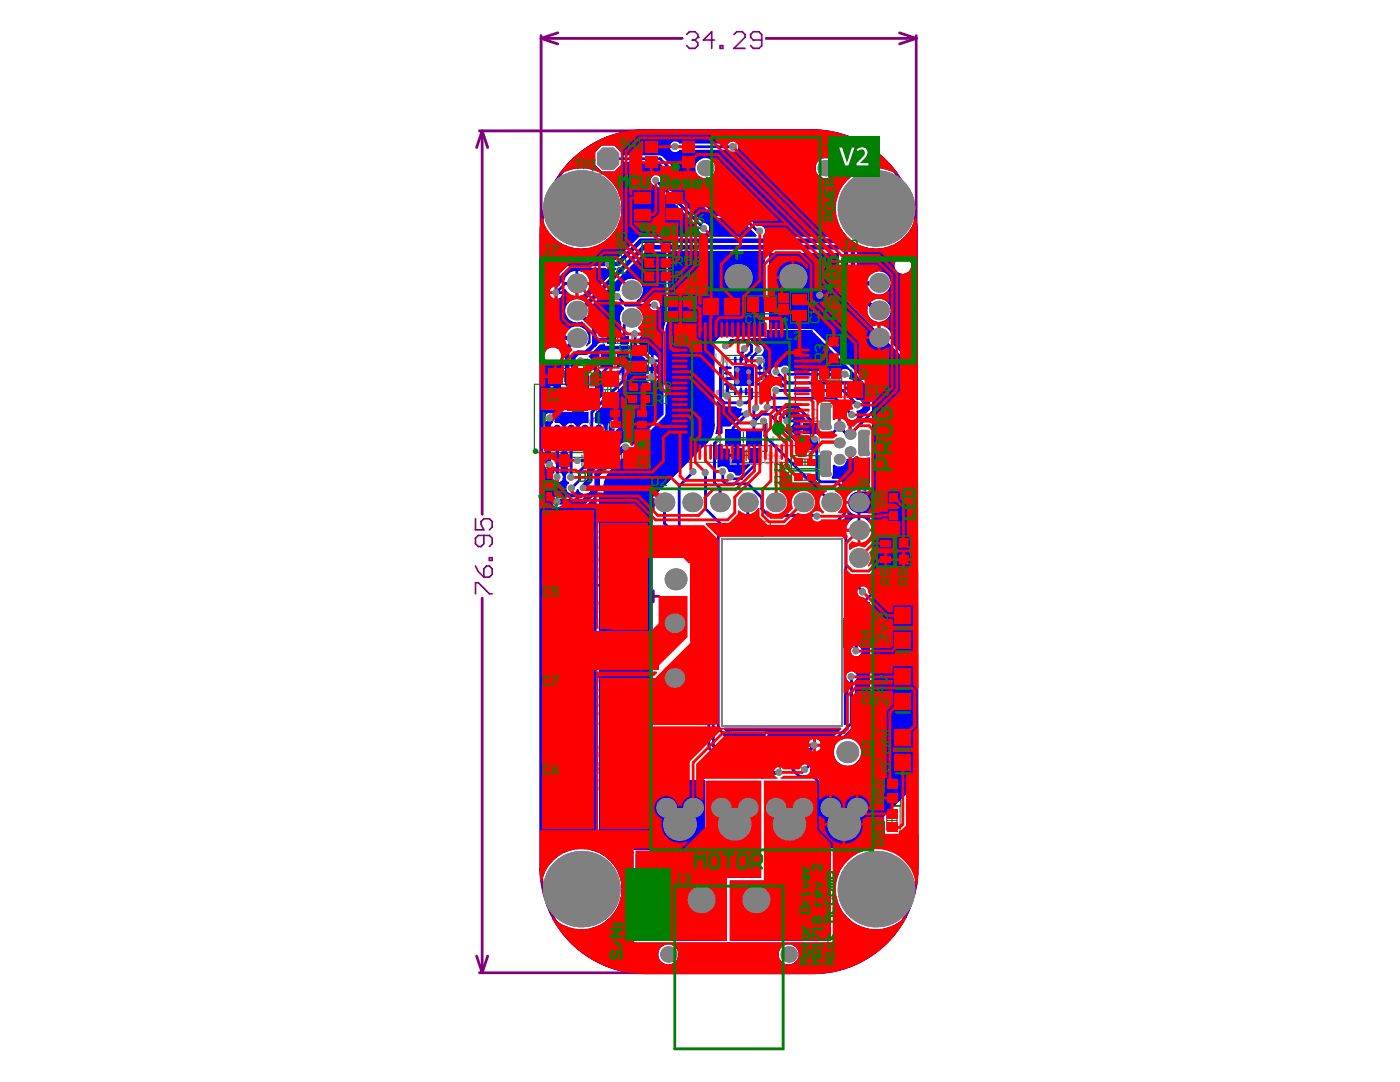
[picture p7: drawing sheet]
<svg xmlns="http://www.w3.org/2000/svg" width="279mm" height="216mm" viewBox="0 0 279 216" stroke-linecap="round" stroke-linejoin="round" font-family="sans-serif">
<path d="M144 107.5h24v37.4h-24z" fill="none" stroke="#808080" stroke-width=".2"/>
<path d="M108.8 73h13.1v18.3h-13.1zM119.7 70h6.1v3.5h-6.1zM120.4 66.6h5.7v2.7h-5.7zM144.3 70.9h8.2v8.2h-8.2zM143.7 84.6h9.4v5.4h-9.4zM145.9 89.1h6.1v3.5h-6.1zM160 84.1h3.5v6.1h-3.5zM148 104h5.7v2.7h-5.7zM168.3 123.5h2.7v5.6h-2.7zM145.4 145.8h10.3v8.7h-10.3zM156.5 147.1h3.4v6.1h-3.4z" fill="none" stroke="#000" stroke-width=".2"/>
<g fill="none" stroke="#000" stroke-width=".22">
<path d="M121.6 71.7h2.2M122.7 67.9h1.1M122.7 70.6v2.3M123.3 67.3v1.2M147.3 75h2.2M148.4 73.9v2.2M114.2 82.1h2.3M115.4 81v2.2M147.3 87.3h2.2M147.9 90.9h2.1M148.4 86.2v2.2M148.9 89.8v2.1"/>
<path d="M160.7 87.1h2.1M161.7 86v2.2M150.2 105.4h1.2M150.9 104.8v1.2M169 126.3h1.3M169.7 125.7v1.2M149.5 150.1h2.1M150.6 149v2.2M157.1 150.1h2.2M158.2 149v2.2"/>
</g>
<path d="M178.8 123.1h2.8v4.4h-2.8zM178.8 135.2h2.8v4.5h-2.8zM178.8 147.4h2.8v4.4h-2.8z" fill="none" stroke="#000" stroke-width=".28"/>
<g fill="none" stroke="#008000" stroke-width=".22">
<path d="M126.1 37.5h10.7v7.4h-10.7zM144 60v2.2M151.9 59.7v2.2M156.3 59.5v2.2M106.7 76.7h14.6v13.6h-14.6zM111.5 75.1h2.2M112.6 74v2.2M120.8 77.7h2.2M121.9 76.7v2.1M126.6 71.5h2.1M127.1 79.7h1.1M127.1 77.2h1.1"/>
<path d="M127.6 70.4v2.2M127.6 76.6v1.2M127.6 79.1v1.2M142.9 61.1h2.2M146.7 78h2.2M147.9 77v2.1M150.9 60.8h2.1M155.2 60.5h2.2M158.5 61.4h2.2M159.6 60.3v2.2M164.5 74.5h2.2M165.6 73.4v2.2"/>
<path d="M167.5 77.7h2.2M168.6 76.7v2.1M108.3 93.3h2.7v7.2h-2.7zM109.1 96.9h1.1M109.6 96.3v1.1M112.9 83.5h2.2M114 82.4v2.2M115 91.9h2.2M116.1 90.8v2.2M123 91.8h2.2M124.1 90.7v2.1M124.3 84.7h2.3"/>
<path d="M125.5 83.6v2.1M160.1 95.2h1.2M160.1 92.2h1.2M160.7 91.6v1.2M160.7 94.6v1.2M177 97.7h2.8v6.6h-2.8zM177.4 101h2M178.4 100v2M177 157.8h2.1M178 156.8v2.1M177 163.7h2M178 162.7v2.1"/>
</g>
<g fill="none" stroke="#008000" stroke-width=".2">
<path d="M118.3 28.6h6.1v6.1h-6.1zM139.3 58.4h9.4v5.4h-9.4zM148.9 59.1h6.1v3.5h-6.1zM154.8 58.2h2.9v4.8h-2.9zM157.8 58.3h3.5v6.1h-3.5zM108.8 72.9h7.7v4.4h-7.7zM119.1 73.1h5.6v9.3h-5.6zM124.8 75.9h5.7v5.1h-5.7zM124.8 78.6h5.7M124.8 78.3h5.7M125.9 68.4h3.5v6.1h-3.5zM133.6 63.8h28.5v28.5h-28.5z"/>
<path d="M163.2 73.1h4.8v2.8h-4.8zM163.9 75h9.4v5.5h-9.4zM111.3 89.5h9.7v4.8h-9.7zM121.1 90h6v3.5h-6zM121.6 81.2h7.7v7h-7.7zM157.8 90.9h5.7v2.7h-5.7zM157.8 93.9h5.7v2.7h-5.7zM176.4 155h3.3v5.7h-3.3zM176.4 160.9h3.2v5.7h-3.2z"/>
</g>
<g fill="none" stroke="#008080" stroke-width=".22">
<path d="M109.9 77.7h10.9v8.8h-10.9zM122.1 67.3h2.4v1.2h-2.4zM145.1 71.7h6.5v6.6h-6.5zM146.1 85.8h4.6v3h-4.6zM149.6 104.8h2.4v1.2h-2.4zM169 125.1h1.3v2.4h-1.3zM148.7 146.9h3.7v6.5h-3.7z"/>
<circle cx="118.9" cy="84.5" r="1.11"/>
</g>
<circle cx="146.1" cy="77.2" r=".39" fill="none" stroke="#008080" stroke-width=".55"/>
<g fill="none" stroke="#800080" stroke-width=".22">
<path d="M141.7 59.7h4.6v2.9h-4.6zM155.1 58.6h2.4v3.9h-2.4zM108.5 78.3h11v10.3h-11zM110.2 73.5h4.8v3.2h-4.8zM120.4 75.4h3.1v4.7h-3.1zM126.5 76.6h2.3v1.2h-2.3zM126.5 79.1h2.3v1.2h-2.3zM136.9 67.1h21.8v21.8h-21.8zM163.6 73.4h3.9v2.2h-3.9zM166.3 76.3h4.6v2.9h-4.6zM108.8 95.8h1.7v2.2h-1.7zM113.1 89.8h6.1v4.2h-6.1z"/>
<path d="M121.8 90.3h4.6v2.9h-4.6zM123.6 81.4h3.7v6.5h-3.7zM159.5 94.6h2.3v1.2h-2.3zM159.5 91.6h2.3v1.2h-2.3zM177.4 99.2h2v3.7h-2zM177 156h2.1v3.7h-2.1zM177 161.9h2v3.7h-2z"/>
</g>
<path d="M108.5 87.2h11v1.4h-11z" fill-rule="evenodd" fill="#800080"/>
<g fill="none" stroke="#800080" stroke-width=".55">
<path d="M108 7.1v38.9M108 7.7l3.3 1.1M108 7.7h28.2M111.3 6.6l-3.3 1.1M152.9 7.7h30M179.5 6.6l3.4 1.1M182.9 7.1v39M182.9 7.7l-3.4 1.1M95.7 26.1h32.3M96.2 26.1l-1.1 3.3M96.2 26.1v76.5M96.2 26.1l1.1 3.3"/>
<path d="M128.8 26.1h33.3M108 46.9v126.9M182.9 46.9l.1 126.4M130.4 99.6v2.2M96.2 119.4v74.7M129.3 119h2.2M129.3 100.7h2.2M130.4 117.9v2.2M129.3 137.3h2.2M130.4 136.2v2.2M129.3 155.6h2.2M130.4 154.5v2.2"/>
<path d="M95.1 190.8l1.1 3.3M95.7 194.1h32.2M97.3 190.8l-1.1 3.3M128.8 194.1h33.4"/>
<circle cx="118.9" cy="106.1" r="7.7"/>
<circle cx="118.9" cy="124.4" r="7.7"/>
<circle cx="118.9" cy="142.8" r="7.7"/>
<circle cx="118.9" cy="161.1" r="7.7"/>
</g>
<g fill="none" stroke="#800080" stroke-width=".22">
<path d="M127.7 37.9h7.5v6.6h-7.5z"/>
<circle cx="156.8" cy="87" r="1.11"/>
</g>
<path d="M144 107.5h24v37.4h-24z" fill="none" stroke="#808080" stroke-width=".2"/>
<path d="M175 107h3.5v6.1h-3.5z" fill="none" stroke="#000" stroke-width=".44"/>
<path d="M130.4 38.4h2.2M130.4 44h2.2" fill="none" stroke="#008080" stroke-width=".44"/>
<path d="M175.6 108.7v1.1h.9l-.2-.6v-.3l.2-.2h.6l.3 .2v.6l-.3 .3M176.8 111.6v-.9l-.3-.3h-.5l-.4 .3v.9h1.8M177.4 110.4l-.6 .6" fill="none" stroke="#008080" stroke-width=".33"/>
<circle cx="155" cy="31.6" r=".33" fill="none" stroke="#008080" stroke-width=".66"/>
<path d="M128.8 26.1a20.8 20.8 0 0 0-20.8 20.8v126.9M128.8 26.1h33.3a20.8 20.8 0 0 1 20.8 20.8l.1 126.3M108 173.3a20.8 20.8 0 0 0 20.8 20.7h33.4a20.8 20.8 0 0 0 20.8-20.7" fill="none" stroke="#000" stroke-width=".55"/>
<path d="M137 6.9l.6-.6h1.1l.6 .6v.5M94.9 103.5v2.2h1.7l-.6-1.1v-.5l.6-.6h1.1l.5 .6v1.1l-.5 .5M94.9 118.5v-2.2h.5l2.3 2.2h.5M94.9 112.9l.5 1.1 1.2 1.2M96.6 106.8v1.7l-.6 .6h-.6l-.5-.6v-1.1l.5-.6h2.3l.5 .6v1.1l-.5 .6M96.6 113.5l.5-.6h.6l.5 .6v1.1l-.5 .6h-1.1zM97.7 111.3h.5v.5h-.5z" fill="none" stroke="#800080" stroke-width=".33"/>
<circle cx="139.3" cy="7.4" r=".17" fill="#800080"/>
<path d="M138.2 8h.5M138.7 8l.6 .5v.6l-.6 .6h-1.1l-.6-.6M139.3 7.4l-.6 .6M142.6 8h-2.2l1.6-1.7v3.4M143.7 9.1h.6v.6h-.6zM146.5 6.9l.5-.6h1.1l.6 .6v.5l-2.2 2.3h2.2M152 8h-1.6l-.6-.6v-.5l.6-.6h1.1l.5 .6v2.2l-.5 .6h-1.1l-.6-.6" fill="none" stroke="#800080" stroke-width=".33"/>
<path d="M128.8 26.1a20.8 20.8 0 0 0-20.8 20.8M162.1 26.1a20.8 20.8 0 0 1 20.8 20.8M108 173.3a20.8 20.8 0 0 0 20.8 20.8M183 173.3a20.8 20.8 0 0 1-20.8 20.8" fill="none" stroke="#800080" stroke-width=".55"/>
<path d="M144 107.5h24v37.4h-24z" fill="none" stroke="#808080" stroke-width=".2"/>
<g fill="none" stroke="#c0c073" stroke-width=".44">
<path d="M145.8 30.1l-1.2 1.1M146.9 30.1h-1.7l-.6-.5v-1.1l.6-.5h1.7v3.2M147.9 28h2.2v3.2h-2.2M149 29.6h1.1M151.2 28v3.2l1.1-1.1 1.1 1.1v-3.2M154.5 28.5l.5-.5h1.1l.6 .5v2.2l-.6 .5h-1.1l-.5-.5zM159.9 30.1h-1.6l-.6-.5v-1.1l.6-.5h1.6v3.2M144.8 77.8v.8h.8M145.6 71.4h-.8v.8M151.2 71.4h.8v.8M152 77.8v.8h-.8M109.9 80.4h10.9v3.5h-10.9z"/>
<path d="M150.2 146.9h.7v6.5h-.7z"/>
</g>
<path d="M119.6 70h6.2v3.5h-6.2zM120.5 66.6h5.5v2.6h-5.5zM145.8 89.1h6.2v3.5h-6.2zM159.9 84h3.6v6.2h-3.6zM148.1 104.1h5.5v2.5h-5.5zM168.4 123.6h2.5v5.4h-2.5zM156.5 147h3.5v6.2h-3.5z" fill="none" stroke="#c0c073" stroke-width=".22"/>
<g fill="none" stroke="#c0c073" stroke-width=".28">
<path d="M126.5 68.4h.9l.3-.3v-.2l-.3-.4h-.6l-.3 .4v1.1l.3 .3h.6l.3-.3M128.3 67.5h1.1v.9l-.6-.3h-.2l-.3 .3v.6l.3 .3h.6l.2-.3M130.6 68.7l-.6 .6M131.2 68.7h-.9l-.3-.3v-.5l.3-.4h.9v1.8M122.2 80.8l-.2-.2h-.4l-.3 .2v.7l.3 .2h.4l.2-.2M122.2 80.8l.3-.2h.3l.3 .2v.7l-.3 .2h-.3l-.3-.2M122.2 80.8v.7M123.1 82.3h-1.5l-.3 .3v.6l.3 .3h1.5M152.5 88.9h.6M152.8 87.2h.1M152.8 87.2v1.7M152.8 87.2l.3 .3"/>
<path d="M152.9 91.6l-.3-.3v-.3l.3-.2h.6l.2 .2v.3l-.2 .3M152.9 91.6l-.3 .3v.3l.3 .3h.6l.2-.3v-.3l-.2-.3M152.9 91.6h.6M154 88.9h.6M154.2 87.2h.1M154.2 87.2v1.7M154.2 87.2l.4 .3M154.3 91l.3-.2h.6l.3 .2v1.2l-.3 .3h-.6l-.3-.3M155.1 87.5l.3-.3h.6l.3 .3v1.2l-.3 .2h-.6l-.3-.2M160.2 82.6h.9l.3-.3v-.3l-.3-.3h-.6l-.3 .3v1.2l.3 .3h.6l.3-.3M161.9 82l.3-.3h.6l.3 .3v1.2l-.3 .3h-.6l-.3-.3M144.4 105.2h1.1l-.9-.8v1.7"/>
<path d="M146.7 105.6l-.6 .5M147.3 105.6h-.9l-.3-.4v-.5l.3-.3h.9v1.7M170.6 118.1v1.2h-.9l.3-.9-.3-.3h-.5l-.4 .3v.6l.4 .3M170.6 119.9v1.1h-.9l.3-.6v-.3l-.3-.2h-.5l-.4 .2v.7l.4 .2M168.8 122.8h1.8v-.9l-.3-.3h-.6l-.3 .3v.9M168.8 121.6l.6 .6M146 146v1.1h-.9l.4-.6v-.2l-.4-.3h-.5l-.3 .3v.5l.3 .3M146 147.7h-1.4l-.3 .3v.6l.3 .3h1.4M160.4 146.3l.3-.3h.2l.4 .3v.8h-.6l-.3-.3zM160.4 148v.6M160.4 148.3h1.7M160.7 149.1l-.3 .4v.5l.3 .3h1.1l.3-.3v-.5l-.3-.4"/>
<path d="M162.1 148.3h.1M162.1 148.3l-.3 .3M162.1 146l-.8 1.1"/>
</g>
<path d="M114 139.7h3.3l-1.1 1.1 1.1 1.1h-3.3M114 138.6h3.3v-1.7l-.6-.6h-1.1l-.5 .6v1.7M114 136.3l1.1 1.1M114 130.8v1.1M114 131.3h3.3" fill="none" stroke="#c0c073" stroke-width=".55"/>
<circle cx="117.3" cy="131.3" r=".28" fill="#c0c073"/>
<path d="M114 129.1h.5l2.2-2.2h.6v2.2M114 124.7v1.1M114 125.2h3.3M117.3 131.3l-.6 .6" fill="none" stroke="#c0c073" stroke-width=".55"/>
<circle cx="117.3" cy="125.2" r=".28" fill="#c0c073"/>
<g fill="none" stroke="#c0c073" stroke-width=".55">
<path d="M115.6 121.4l.6-.6h.5l.6 .6v1.1l-.6 .5h-.5l-.6-.5M115.6 121.4l-.5-.6h-.6l-.5 .6v1.1l.5 .5h.6l.5-.5M115.6 121.4v1.1M117.3 125.2l-.6 .6M119.2 127.2v1.1M119.2 132.7l.5-.5h1.1l.6 .5v1.1l-.6 .6h-1.1l-.5-.6zM119.2 139.4l.5-.6h1.1l.6 .6v1.1l-.6 .5h-1.1l-.5-.5zM119.2 127.7h2.2v.6M119.2 130l.5 .5h2.3M121.4 137.7v-1.6l-.6-.6h-1.1l-.5 .6v1.6h3.3M121.4 130v1.1M119.2 144.4h3.3v-1.7l-.5-.5h-1.2l-.5 .5v1.7"/>
<path d="M119.2 156l.5-.5h2.3l.5 .5v1.1l-.5 .6h-2.3l-.5-.6zM119.2 142.2l1.1 1.1M122 152.1l.5 .6v1.1l-.5 .6h-.6l-.6-.6v-1.1l-.5-.6h-.6l-.5 .6v1.1l.5 .6M122.5 148.8h-2.8l-.5 .6v1.1l.5 .5h2.8"/>
</g>
<circle cx="122.5" cy="127.7" r=".28" fill="#c0c073"/>
<g fill="none" stroke="#c0c073" stroke-width=".55">
<path d="M119.2 111.2v1M119.2 111.7h3.3v.5M119.7 113.3l-.5 .6v1.1l.5 .5h2.3l.5-.5v-1.1l-.5-.6M121.4 106.2v-1.7l-.6-.5h-1.1l-.5 .5v1.7h3.3M121.4 120v1.6l-.6 .6-.5-.6v-1.1l-.6-.5-.5 .5v1.7M121.4 107.3h-2.2v1.6l.5 .6h1.7M119.2 123.3v1.7l.5 .5h1.1l.6-.5v-1.7"/>
<circle cx="143.4" cy="78.3" r=".28"/>
<circle cx="121.5" cy="87.4" r=".28"/>
<circle cx="147.9" cy="154.2" r=".28"/>
</g>
<path d="M123 74.8h.8l.3-.3v-.3l-.3-.3h-.5l-.3 .3v1.2l.3 .3h.5l.3-.3M125.9 74.2l-.3-.3h-.6l-.3 .3v.3l1.2 1.2h-1.2M126.5 74.2l.3-.3h.5l.3 .3v1.2l-.3 .3h-.5l-.3-.3M141.1 71.4h1.2l-.9-.9v1.8M142.9 70.5v1.5l.2 .3h.6l.3-.3v-1.5" fill="none" stroke="#c0c073" stroke-width=".28"/>
<path d="M138.8 191.6l-1.1 1.1M139.9 191.6h-1.6l-.6-.5v-1.2l.6-.5h1.6v3.3M141 189.9l.5-.5h1.1l.6 .5v2.2l-.6 .6h-1.1l-.5-.6zM144.3 189.4h2.2M145.4 189.4v3.3M148.1 189.4h1.1l.5 .5v2.2l-.5 .6h-1.1l-.5-.6v-2.2zM150.9 192.7v-3.3l1 1.1 1.1-1.1v3.3" fill="none" stroke="#c0c073" stroke-width=".44"/>
<path d="M144 107.5h24v37.4h-24z" fill="none" stroke="#808080" stroke-width=".2"/>
<g fill="#00f">
<path d="M170.3 123.1l3.1-3.1 .2 .1v32.7l-2.6 2.6h-7.3l-1.1-1h-.9l-.1-.3 .1-.6 4.7-4.8 .3 .2a2.73 2.73 0 0 0 1.9 3.9 2.73 2.73 0 0 0 3.2-3 2.73 2.73 0 0 0-3.9-2.2l-.1-.2 2.6-2.6 .2-.5v-8.4a1.08 1.08 0 0 0 .2-1.6 1.08 1.08 0 0 0-1.6 0 1.08 1.08 0 0 0 .1 1.6v8.1l-.6 .7-.3-.1v-15.6l1.7-.1 .1 .2a1.05 1.05 0 0 0-.1 1.6 1.05 1.05 0 0 0 1.5-.1 1.05 1.05 0 0 0-.1-1.5v-1.5a.61 .61 0 0 0-.8-.6v-.6h.2v-1.1h-1.2v-.6h1.2v-1.1h-.6z"/>
<path d="M143 80.1l.3-.1 1.1 1 2.5 .1a1.14 1.14 0 0 0 1.1 .4l.1 .2-.2 .6h1.2v.6h-1.2l-2.1 2.2h-1.6v1.4l-1.2 .2-.2-.2 .2-1.6z"/>
<path d="M149.7 67.5h3l.3-.1 .1-1.5 .2-.1h8.6l11.7 11.8v4.1l-3.3 3.4-.4-.1v1.7h-.5v-1.7l-.3-.2a1.57 1.57 0 0 0-1.3-1.3v1.6h-.6v-1.6l-.7 .3-.3-.1v-2.6v-.4l-.4-.4 .1-.2h.5l2.6 2.5a1.06 1.06 0 0 0 1.3 1.2 1.06 1.06 0 0 0 .6-1.7l.1-.2a1.06 1.06 0 0 0 1.2-1.1 1.06 1.06 0 0 0-1.2-1l-2.5-2.5v-.2h.9l.3 .3a1.07 1.07 0 0 0 1.1 1.1 1.07 1.07 0 0 0 1.1-1.1 1.07 1.07 0 0 0-1.2-1l-.6-.5-.7-.4a1.09 1.09 0 0 0 0-1.6 1.09 1.09 0 0 0-1.6 .2h-10a1.34 1.34 0 0 0-1.1-1.2l-1.2 .4a1.06 1.06 0 0 0-1.6 .6 1.06 1.06 0 0 0 1.1 1.3l1.8 1.8v.3h-1.1a1.05 1.05 0 0 0-1-.4 1.05 1.05 0 0 0-.9 .8h-.2v-2.6a1.58 1.58 0 0 0-.9-1.1l-.1-.9-.2-.1 .1-.4a1.08 1.08 0 0 0-.5-1.6v-.2a1.07 1.07 0 0 0 .3-1.5 1.07 1.07 0 0 0-1.4-.4l-.3-.1-1-1z"/>
<path d="M152.5 155.8h9.8v31.9h-16.7v-12h6.9z"/>
<path d="M141.3 155.8h10.6v19.3h-6.8v12.6h-18.3v-17.4h14.5z"/>
<path d="M109.8 57l3.6-3.5h7.4a1.11 1.11 0 0 0 1.3 0h.8l.1 .2-6.5 6.5a2.33 2.33 0 0 0-3.7 1.6 2.33 2.33 0 0 0 3.3 2.3l1.8 1.7v2.6l-.8 .7-.2-.1a2.36 2.36 0 0 0-.5-3.5 2.36 2.36 0 0 0-3.4 .8l-.1 .1-3.1-3.1v-4l.2-.1 .7 .4v-2.4l-.7 .3-.2-.1zM115.4 54.1v2.2h2.2a2.38 2.38 0 0 0-2.2-2.2zM113.4 54.7l-.5 .6-.2 .6-1.4 1.3v.9h.9l.4-.4h.3a2.84 2.84 0 0 0 2 1.4v-5l-1 .2zM115.4 56.8v2.3a2.52 2.52 0 0 0 2.2-2.3zM111.3 58.7v.9a1.06 1.06 0 0 0 .9-.9z"/>
<path d="M149.7 150.7l1.7-1.6h3.6v-.3l.2-.1a.94 .94 0 0 0 1 .4l.3 .2v.6l-.3 .2v1h-1v-.2h-1.7v1.3h-.3v.3h-2v1h-1.3l-.2-.2zM151.2 150.9v1h1.7v-1z"/>
<path d="M166.2 92.8l.2-.1a1.52 1.52 0 0 0 1.6 .3 1.52 1.52 0 0 0 .9-1.3l.3-.2a1.33 1.33 0 0 0 1.6-.5l.4 .1a2.24 2.24 0 0 0 2.2 .1l.2 .2v6.3h-1.9v5.1h1.9v1.3l-.2 .1a1.94 1.94 0 0 0-1.7-.9v2.5h-.3v.3h-2.7l-1.3-1.2v-.3l1.7-1.8v-.9l.3-.1a2.37 2.37 0 0 0 1.8 .9v-5a2.22 2.22 0 0 0-1.8 1l-.3-.1-.1-1.3-1.6-1.6-.2-.2h-1.1l-.2-.2 .3-.7zM169.6 104l-.7 1.1v.4h2.3v-2.2l-1 .3z"/>
<path d="M144.5 145.2h23.3l.1 .3-4 4-.2-.2 .1-.3h-2.5l-1.1 1.1-.3-.2v-2.9h-3.4v.9h-.3a1.18 1.18 0 0 0-1.2-.5v-.4h-1.9a.69 .69 0 0 0-.6-1h-7.6l-.5-.5zM162.8 147.5v.9h1a.95 .95 0 0 0-1-.9zM161.7 147.8l-.4 .6h1v-.9z"/>
<path d="M156.3 81.9h2.7l1.7 1.7-.1 .2h-.8v1.4h1.9v.6h-1.9v1.3l.2 .2v.5l-.3 .1-2.4-2.4 .1-.2a1.05 1.05 0 0 0 .9-1h-1.2v-.3h-.3v-1.2l-.6-.6zM157.4 82.8v.9h.9a1.06 1.06 0 0 0-.9-.9z"/>
<path d="M143.2 88.8l.8-.3 .2 .2v.8h1.4v1.1h1.7v.3h.3v1.9h1.3l.2-.2h.5l.1 .3-2.1 2h-.8a1.24 1.24 0 0 0-1.4-.8 1.16 1.16 0 0 0-.8-1 1.16 1.16 0 0 0-1.2 .2h-.2zM145.6 91.2v1.6h1.4v-1.6z"/>
<path d="M117.4 61.5l11.4-11.3h4.2v13.7l-.4 1.3-.2 1v16.5l-6.2 6.3-.3-.1a1.11 1.11 0 0 0-1.9-.4l-1.5 1.5-.3-.1v-2.6a1.33 1.33 0 0 0 .8-1.5 1.07 1.07 0 0 0 .1-1.8 1.07 1.07 0 0 0-1.7 .6l-.2 .3v.9l-.3 .3-.3-.2a1.19 1.19 0 0 0-.3-1.2 1.19 1.19 0 0 0-1.3-.2l-.3-.1v-1.9l6.3-6.3v-2.3l1-.2v-1.7h-1.7v-.3h-.2v-1.9h-1.4l-.2 .2h-2.9v2.9l-.2 .1-1.9-1.7v-.3l2.3-2.3h.9v.3h5.1v-.9l.3-.1v.9l2.8 2.8h1v-.9h-.2l-2.4-2.4v-.6l.6-.9h-1.2v-.5h1.2l-.5-1.1a2.31 2.31 0 0 0 .2-3.5l.1-.3h2.1a1.04 1.04 0 0 0 1.6 .2 1.04 1.04 0 0 0 0-1.6 1.04 1.04 0 0 0-1.6 .2h-2.7l-.1-.3a2.31 2.31 0 0 0 .2-4 2.31 2.31 0 0 0-3.5 1.9l-.2 .3a1.05 1.05 0 0 0-1.4 .9 1.05 1.05 0 0 0 1.2 1.1l1.2 1.2v.3a2.37 2.37 0 0 0-.5 3v2l-.3 .2h-3v.2h-1.2l-.1-1.9-2.2-2.2 .2-.4zM124.6 69.8v1.7h1.4v-1.7zM130.4 70.8v.9h1a1.23 1.23 0 0 0-1-.9zM130.4 72.3v.9a1.23 1.23 0 0 0 1-.9zM128.9 72.3a1.23 1.23 0 0 0 1 .9v-.9zM130.4 74v1h.9a1.23 1.23 0 0 0-.9-1zM129.2 74.4l-.3 .6h.9v-1zM130.4 75.5v1a1.23 1.23 0 0 0 .9-1zM128.9 75.5a1.23 1.23 0 0 0 .9 1v-1z"/>
<path d="M170.2 48.1a8 8 0 0 0 12.4-4.6h.3l.2 1.4v1.7l.1 27.6h-.3l-.5-1.2-.7-.7-3.9-4 .1-.7h-2.5v-.2h-.3v-2.5l-.6 .1-6.7-6.6v-2.1h.3l5 5.1a2.32 2.32 0 0 0 2.5 2.8 2.32 2.32 0 0 0 2-3.1 2.32 2.32 0 0 0-3.6-1l-4.3-4.4v-.5l.2-.1 2.3 2.2h1.1a2.33 2.33 0 0 0 3.6 1 2.33 2.33 0 0 0-.2-3.7 2.33 2.33 0 0 0-3.5 1.2h-.4l-1.8-1.8v-4.5l-.2-.4-.8-.7zM178.5 53a1.7 1.7 0 0 0 3.4 0 1.7 1.7 0 0 0-3.4 0zM175.7 64.9v2.2h2.2a2.51 2.51 0 0 0-2.2-2.2z"/>
<path d="M113.9 32a21 21 0 0 1 15.2-6.2h32.7a20.7 20.7 0 0 1 17.3 8.7l-.2 .3a8 8 0 0 0-10.3 1.8 8 8 0 0 0 .3 10.4l-.1 .2h-16.4l-.1-.2a1.08 1.08 0 0 0 .2-1.5 1.08 1.08 0 0 0-1.4-.3l-3-2.9-4.9-.1-11.2-11.1-8.1-.1v-.6l-1.3-1.3h-2.5l-1.3 1.3v2.5l1.3 1.3h2.5l1.3-1.3v-.6h7.5l11.1 11 .4 .2h4.7l3.4 3.5-.1 .2h-23l-.6 .3-4.3 4.3h-.8a1.23 1.23 0 0 0-1.5 0h-7.5a.68 .68 0 0 0-.8 .7l-3.8 3.8-.2 .4v7.1l4.1 4.1 .4 .2 .1 .3-.4 .5-.2 .5v4.3l-.3 .1-.6-.3v3.3h-.3v.3h-1.3v2.1l.6 .7 .1 .8 1.5 1.5h5.4v2.2l-.3 .1a1.08 1.08 0 0 0-1.6 1v1.3h-.5v-1.3a1.11 1.11 0 0 0-1.1-1.1 1.11 1.11 0 0 0-1.1 1.1v3.9v.5l.4 .4v4.1a1.05 1.05 0 0 0 .2 1.8v.2a1.1 1.1 0 0 0-.1 1.9 1.1 1.1 0 0 0 1.7-.7h.3a1.18 1.18 0 0 0 1.1 .9l.1 .2-.5 .5h-4.3a1.05 1.05 0 0 0-1.6 .9 1.05 1.05 0 0 0 1.6 .9h5l2-2 .3 .1v70.3l.2 .4h7.1l.1 .1v17.8l.1 .2 .2 .2 39.2-.1 .2-.3v-18l.1-.1h5.9v.3a8 8 0 0 0-4.1 11.9 8 8 0 0 0 12.6 .9l.3 .2a21.2 21.2 0 0 1-19.1 11.5h-32.8a21.2 21.2 0 0 1-18.9-11.1l.2-.2a8 8 0 0 0 12.3-1.3 8 8 0 0 0-3.7-11.8 8 8 0 0 0-10.9 6h-.2l-.2-1.9v-127.2l.1-2 .2-1.4h.3a8 8 0 0 0 10.4 5.7 8 8 0 0 0 4.6-11 8 8 0 0 0-11.4-3.4l-.2-.3zM134 28.5a1.07 1.07 0 0 0 0 1.6 1.07 1.07 0 0 0 1.6-.2h9.8a1.04 1.04 0 0 0 1.6 .2 1.04 1.04 0 0 0 0-1.6 1.04 1.04 0 0 0-1.6 .2h-9.8a1.03 1.03 0 0 0-1.6-.2zM162.7 33.6a2.05 2.05 0 0 0 4.1 0 2.05 2.05 0 0 0-4.1 0zM138.7 33.6a2.01 2.01 0 0 0 4 0 2.01 2.01 0 0 0-4 0zM130.2 35.3a1.04 1.04 0 0 0-.2 1.2 1.04 1.04 0 0 0 1.1 .5l8.3 8.4a1.05 1.05 0 0 0 1 1.2 1.05 1.05 0 0 0 1.1-1.1 1.05 1.05 0 0 0-1.2-1l-8.4-8.3a1.04 1.04 0 0 0-.5-1.1 1.04 1.04 0 0 0-1.2 .2zM108.6 71a1.7 1.7 0 0 0 3.4 0 1.7 1.7 0 0 0-3.4 0zM110.3 73.9l-.4 .4v2.2h1v-3zM109 82.7l-.2 .4v.7l-.4 .8v7.7l.4 .7a1.04 1.04 0 0 0 1.6 .6l.2 .1v.7a1.07 1.07 0 0 0-.1 1.5 1.07 1.07 0 0 0 1.6 0 1.07 1.07 0 0 0-.2-1.5v-4.1l.4-.4v-.5v-3.9a1.1 1.1 0 0 0-1.4-1.1l-.3-.2v-.3a1.05 1.05 0 0 0-.2-1.4 1.05 1.05 0 0 0-1.4 .2zM155.4 190.4a2 2 0 0 0 4 0 2 2 0 0 0-4 0zM131.3 190.5a2.05 2.05 0 0 0 4.1 0 2.05 2.05 0 0 0-4.1 0z"/>
</g>
<path d="M144 107.5h24v37.4h-24z" fill="none" stroke="#808080" stroke-width=".2"/>
<path d="M112.8 56.6l-1.8 1.8M113.4 77.6h.6M111.2 87.4l.1 .1M115.3 91.9h1.3M118.1 88.4v1.1" fill="none" stroke="#00f" stroke-width=".55"/>
<path d="M117.7 95.9l-1.2 1.2" fill="none" stroke="#00f" stroke-width="1.1"/>
<circle cx="118.1" cy="88.4" r=".28" fill="#00f"/>
<g fill="none" stroke="#00f" stroke-width=".55">
<path d="M121.1 73.5l-1.6 1.6v1.7M124.3 73.9v2.1M124.6 64.9v3M143.8 79.6l.8 .8M143.8 73.4h1.5M145.2 76.7h.1M146.5 75.6l.7 .6M147.2 73.8l.4 .4h1.9M148.6 69.6v.3l-.6 .6v1.2l-.1 .2M149.2 70.9h-.3v1M151.5 74.5h.9l.6 .6M151.6 73.2l-.1 .2"/>
<path d="M153 78.3l1.1 1.2M118.2 82.1l-.1 .1M142.6 96.3l1.1 1.1M143.5 87.5l-.9 1M144.3 96l.5 .5M146.1 95.5h1.8M146.3 87.3v1.3l1 1M149 80.4l-1.3 .1M149.1 82.6l-2.8 2.8M150.5 81.8v2.6M150.5 87.3v1.7l.1 .2M150.6 90.9v2"/>
<path d="M152.5 84l.1 .2M153.6 82.7h-1.7l-1.4 1.5M149.2 100.2v2.5l.3 .3M152 101.5l1.3 1.3M152.1 105.4v1.4M143.4 145.4l1.2 1.2M147.9 150.1h1.6"/>
</g>
<path d="M115.1 62h.7M115.9 72h1.3M116.7 75.3v.1M118.6 68.8l-1.6 1.6h-1.6M119.5 74.3v.8" fill="none" stroke="#00f" stroke-width=".89"/>
<path d="M122.5 84.8l-.4 .4M124.6 89.2h.3" fill="none" stroke="#00f" stroke-width="1.1"/>
<g fill="#00f">
<circle cx="151.5" cy="73.4" r=".28"/>
<circle cx="151.5" cy="69.9" r=".28"/>
</g>
<g fill="none" stroke="#00f" stroke-width=".55">
<path d="M131.7 31.7l11.2 11.1M112.8 56.6h2.3M123.2 59.2l1.7 1.7M151.1 46.1h.5M175.4 56.4h-.5v.2M111.2 76.8v3.7l1.1 1.1h6.5M113.4 76.8v.8M114 76.8v.8M121.1 71.7v1.8M124.3 76l-6.2 6.2v8.2l-1.5 1.5M124.3 71.7v1.9l-2.4 2.5M126 63.4l-1.4 1.5"/>
<path d="M126.7 66.6v2.1l3.4 3.4M143.8 73.4v6.2M144.8 69l1.1-1.1h3l1.1 1.1v1.1l-.8 .8M145.2 76.7v2.3M145.3 75.6h1.2M150 78.1v1.3l-1 1M151.4 69.9h.1l-1.5 1.5v.5M151.6 72v1.2M153 75.1v3.2M156.7 74l.7 .7M168.2 77.9l3 2.9M175.4 61.9l-.5 .1"/>
<path d="M175.6 68.3v12.4l-5.9 6h-.7l-1.5-1.6-1.7 1.7h-2.2l-1.3-1.3h-.6v-1.7M111.3 87.5v7.7M116.7 87.4h-2.7v7.9M119.5 87.4v2.8l-3.9 3.9v1.8l-1.5 1.5M135.5 97v9.1l6.9 6.8v36M140.8 94.3v7.2M142.6 88.5v7.8M143.7 97.4v2.8M144.3 94.1v1.9M144.6 80.4h3.1M144.8 96.5h4.4M145.8 95.2l.3 .3"/>
<path d="M146.3 85.4v1.9M147.3 89.6v1.3M150.5 84.4v2.9M150.6 89.2v1.7M150.6 92.9l-2.7 2.6M150.9 81.4l-.4 .4M152 99.3v2.2M152.6 84.2v2.8M153.2 81.3h6M153.6 82.7l6.1 6.1h3.3v6.6l.7 .7h3.3l1.5 1.5v5l-2.8 2.8h1.3l1.8 1.8v7.5M154.4 81.3l2.7 2.7M162.7 87.7l-1.1 1.1"/>
<path d="M132.6 100.2v4.3l8.9 8.8M143.4 106.8v38.6M149.5 103v2.4h-4.8M162.9 102.8l.2 .2M169.7 127.6h1.2v2.3M169.7 122.9v2.1M169.9 135.1v9.2M144.6 146.6h7.9v1.4M145.7 152.2h2.2M146.4 154.1h9.1M151.6 148h3.9l.4 .5h2.3M158.2 151.7v1.9l1.4 1.4h2.7l1.1 1v.3"/>
</g>
<path d="M113.2 52.7l-4.1 4v6.8l3.9 4h2.1M154.9 74.2l2.2 2.2M169.7 76.4l1.1 1.1M162.6 148.7l-3.1 3h-5.9l-.4 .5M165.7 157.3v3.9" fill="none" stroke="#00f" stroke-width=".66"/>
<path d="M113.2 52.7h10.1M168 49.4l.8 .8v5.8M168.6 48l1.6 1.6v4.7l2.3 2.3h2.4M114.4 73l2.3 2.3M115.1 67.5l-1.9 1.9v7.2l.2 .2M115.1 62l3.5 3.5v3.3l.9-.9h2.5M115.4 70.4l-1 1v1.7l2.3 2.3v1.4M117.2 72l2.3 2.3" fill="none" stroke="#00f" stroke-width=".89"/>
<path d="M109.8 83.4v.8l-.4 .4v7.7M122.1 85.2v1l-.8 .7v3.4l-3.6 3.7v1.9M124.6 89.2l-5.4 5.4v2.8l-2.7 2.7h-5.2" fill="none" stroke="#00f" stroke-width="1.1"/>
<path d="M135.3 164.2l.3 .3" fill="none" stroke="#00f" stroke-width="9.8"/>
<circle cx="135.3" cy="164.2" r="4.9" fill="#00f"/>
<path d="M146.9 57.1l-9.2 9.1v18.7l-12.4 12.4v56.9l10 10-2.7-2.7" fill="none" stroke="#00f" stroke-width="9.8"/>
<g fill="none" stroke="#00f" stroke-width=".55">
<path d="M121.3 31.7h10.4M130.9 36l9.6 9.6M134.8 29.3h11.5M142.9 42.8h5l3.2 3.3M124.9 60.9h5.8M154.1 79.5h12.6l3.3 3.3M154.9 77.9h13.3M157.4 74.7h11.3M138.4 94.1l-2.9 2.9M149.2 96.5l2.8 2.8M152.6 87l13.3 13.2M159.2 81.3l2.5 2.5"/>
<path d="M140.8 101.5l3.9 3.9M141.5 113.3v36l4.9 4.8M143.4 106.8h8.7M152.1 105.4h13.6M153.3 102.8h9.6M168.8 114.7l3.4 3.4M178.4 114.2l-8.7 8.7M142.4 148.9l3.3 3.3M151.6 148l-2.1 2.1M169.9 144.3l-9.2 9.3"/>
</g>
<path d="M158.2 55.4l20.2 20.2v79.2l-9.7 9.7h-.3" fill="none" stroke="#00f" stroke-width="8.7"/>
<path d="M168 49.4h-39.6l-12.6 12.6M168.6 48h-40.7l-4.6 4.7M168.8 56l6.1 6" fill="none" stroke="#00f" stroke-width=".89"/>
<path d="M157.1 76.4h12.6" fill="none" stroke="#00f" stroke-width=".66"/>
<path d="M171.4 100.2h6.3l.7 .8" fill="none" stroke="#00f" stroke-width="4.4"/>
<g fill="#00f">
<path d="M128.4 155.8h12.4v13.6h-12.4z" fill-rule="evenodd"/>
<path d="M162.8 155.8h11.8v13.4h-11.8z" fill-rule="evenodd"/>
<path d="M162.3 169.7h3.5v18h-3.5z" fill-rule="evenodd"/>
<path d="M153.6 50.5h13.9v15h-13.9z" fill-rule="evenodd"/>
<path d="M119.5 98.7h10.3v70.7h-10.3z" fill-rule="evenodd"/>
<path d="M133.4 50.2h19.3v16.9h-19.3z" fill-rule="evenodd"/>
</g>
<g fill="#808080">
<circle cx="134.7" cy="29.3" r=".69"/>
<circle cx="111.2" cy="95.2" r=".69"/>
<circle cx="111.2" cy="100.1" r=".7"/>
<circle cx="124.8" cy="89.2" r=".69"/>
<circle cx="116.4" cy="97.4" r=".67"/>
<circle cx="109.7" cy="83.4" r=".69"/>
<circle cx="130.8" cy="36" r=".67"/>
<circle cx="140.4" cy="45.6" r=".69"/>
<circle cx="151.3" cy="69.8" r=".67"/>
<circle cx="121.4" cy="52.6" r=".69"/>
<circle cx="123.1" cy="59.2" r=".72"/>
<circle cx="162.5" cy="148.7" r=".7"/>
<circle cx="160.6" cy="153.6" r=".68"/>
<circle cx="155.4" cy="154.1" r=".69"/>
<circle cx="163.6" cy="58.9" r=".69"/>
<circle cx="169.8" cy="135" r=".69"/>
<circle cx="115.8" cy="72" r=".69"/>
<circle cx="147.1" cy="76.2" r=".53"/>
<circle cx="147.1" cy="73.8" r=".53"/>
<circle cx="170.7" cy="77.5" r=".69"/>
<circle cx="162.6" cy="87.7" r=".68"/>
<circle cx="170.8" cy="129.9" r=".69"/>
<circle cx="156.6" cy="73.9" r=".71"/>
<circle cx="168.6" cy="74.7" r=".71"/>
<circle cx="146.2" cy="29.2" r=".71"/>
<circle cx="170" cy="82.8" r=".69"/>
<circle cx="143.4" cy="87.5" r=".67"/>
<circle cx="130.1" cy="75.2" r=".72"/>
<circle cx="138.3" cy="94.1" r=".69"/>
<circle cx="109.7" cy="92.7" r=".69"/>
<circle cx="130.6" cy="60.9" r=".69"/>
<circle cx="145.8" cy="95.2" r=".71"/>
<circle cx="154.8" cy="77.9" r=".7"/>
<circle cx="171.1" cy="80.8" r=".69"/>
<circle cx="115.2" cy="91.9" r=".69"/>
<circle cx="114" cy="97.4" r=".71"/>
<circle cx="113.9" cy="95.2" r=".71"/>
<circle cx="147.7" cy="80.4" r=".69"/>
<circle cx="163" cy="103" r=".69"/>
<circle cx="144.2" cy="94.1" r=".7"/>
<circle cx="126.6" cy="66.6" r=".69"/>
<circle cx="145.1" cy="79" r=".7"/>
<circle cx="172.1" cy="118.1" r=".7"/>
<circle cx="140.7" cy="94.3" r=".7"/>
<circle cx="122.4" cy="84.8" r=".7"/>
<circle cx="149" cy="82.6" r=".69"/>
<circle cx="149.5" cy="76.2" r=".53"/>
<circle cx="150.4" cy="84.4" r=".7"/>
<circle cx="152.4" cy="84" r=".68"/>
<circle cx="153.1" cy="81.3" r=".69"/>
<circle cx="150.8" cy="81.4" r=".69"/>
<circle cx="157.1" cy="84" r=".7"/>
<circle cx="110.9" cy="58.4" r=".69"/>
<circle cx="130.1" cy="72" r=".69"/>
<circle cx="121.8" cy="76.1" r=".7"/>
<circle cx="144.8" cy="69" r=".69"/>
<circle cx="154.8" cy="74.2" r=".67"/>
<circle cx="148.6" cy="69.6" r=".69"/>
<circle cx="151.6" cy="72" r=".69"/>
<circle cx="149.4" cy="74.2" r=".53"/>
<circle cx="151.6" cy="46.1" r=".69"/>
<circle cx="134.6" cy="135.3" r="1.97"/>
<circle cx="134.6" cy="124.4" r="1.97"/>
<circle cx="165.7" cy="161.2" r="1.97"/>
<circle cx="169.7" cy="86.7" r="1.08"/>
<circle cx="169.7" cy="90.2" r="1.08"/>
<circle cx="133.4" cy="190.4" r="1.63"/>
<circle cx="157.4" cy="190.4" r="1.63"/>
<circle cx="167.5" cy="88.4" r="1.08"/>
<circle cx="116" cy="177.4" r="7.6"/>
<circle cx="115.1" cy="67.5" r="1.97"/>
<circle cx="115.1" cy="56.6" r="1.97"/>
<circle cx="139.9" cy="179.5" r="2.71"/>
<circle cx="135.6" cy="164.5" r="3.3"/>
<circle cx="132.9" cy="161.2" r="1.97"/>
<circle cx="138.3" cy="161.2" r="1.97"/>
<circle cx="138.2" cy="100.2" r="1.97"/>
<circle cx="132.6" cy="100.2" r="1.97"/>
<circle cx="140.8" cy="33.6" r="1.63"/>
<circle cx="150.9" cy="179.5" r="2.71"/>
<circle cx="157.5" cy="164.5" r="3.3"/>
<circle cx="149.2" cy="161.2" r="1.97"/>
<circle cx="154.8" cy="161.2" r="1.97"/>
<circle cx="154.8" cy="100.2" r="1.97"/>
<circle cx="149.2" cy="100.2" r="1.97"/>
<circle cx="147.3" cy="55.4" r="2.71"/>
<circle cx="158.2" cy="55.4" r="2.71"/>
<circle cx="168.4" cy="164.5" r="3.3"/>
<circle cx="171" cy="161.2" r="1.97"/>
<circle cx="171.4" cy="111.3" r="1.97"/>
<circle cx="171.4" cy="100.2" r="1.97"/>
<circle cx="165.9" cy="100.2" r="1.97"/>
<circle cx="171.4" cy="105.8" r="1.97"/>
<circle cx="172.9" cy="86.3" r=".55"/>
<circle cx="171.9" cy="86.3" r=".55"/>
<circle cx="171.9" cy="90.5" r=".55"/>
<circle cx="172.9" cy="90.5" r=".55"/>
<circle cx="165.3" cy="90.5" r=".55"/>
<circle cx="164.2" cy="90.5" r=".55"/>
<circle cx="164.2" cy="94.6" r=".55"/>
<circle cx="165.3" cy="94.6" r=".55"/>
<circle cx="165.3" cy="81.1" r=".55"/>
<circle cx="164.2" cy="81.1" r=".55"/>
<circle cx="164.2" cy="85.2" r=".55"/>
<circle cx="165.3" cy="85.2" r=".55"/>
<circle cx="167.5" cy="85.1" r="1.08"/>
<circle cx="167.5" cy="91.7" r="1.08"/>
<circle cx="175.4" cy="67.4" r="1.97"/>
<circle cx="175.4" cy="56.4" r="1.97"/>
<circle cx="164.8" cy="33.6" r="1.63"/>
<circle cx="115.1" cy="62" r="1.97"/>
<circle cx="134.8" cy="115.6" r="2.19"/>
<circle cx="169.1" cy="150.1" r="2.19"/>
<circle cx="175.4" cy="61.9" r="1.97"/>
<circle cx="116" cy="41.6" r="7.6"/>
<circle cx="126" cy="57.9" r="1.94"/>
<circle cx="174.8" cy="177.4" r="7.6"/>
<circle cx="143.9" cy="161.2" r="1.97"/>
<circle cx="160.2" cy="161.2" r="1.97"/>
<circle cx="160.3" cy="100.2" r="1.97"/>
<circle cx="143.7" cy="100.2" r="1.97"/>
<circle cx="126" cy="63.4" r="1.94"/>
<circle cx="146.5" cy="164.5" r="3.3"/>
<circle cx="174.8" cy="41.6" r="7.6"/>
</g>
<g fill="#808080">
<path d="M119.1 30.6l1.1-1.2h2.3l1.1 1.2v2.2l-1.1 1.1h-2.3l-1.1-1.1z" fill-rule="evenodd"/>
<path d="M171.3 86.3l.6-.5h1l.6 .5v4.2l-.6 .5h-1l-.6-.5z" fill-rule="evenodd"/>
<path d="M163.7 90.5l.5-.6h1.1l.5 .6v4.1l-.5 .5h-1.1l-.5-.5z" fill-rule="evenodd"/>
<path d="M163.7 81.1l.5-.6h1.1l.5 .6v4.1l-.5 .6h-1.1l-.5-.6z" fill-rule="evenodd"/>
</g>
<path d="M146.5 149.4h2.9v1.5h-2.9z" fill-rule="evenodd" fill="#00f"/>
<path d="M146.7 77.6v1M147.9 77.6v1M148.9 77.6v1" fill="none" stroke="#00f" stroke-width=".55"/>
<path d="M151.2 104.7h1.8v1.4h-1.8z" fill-rule="evenodd" fill="#00f"/>
<path d="M151 75.6h1M151 74.5h1M151 73.4h1" fill="none" stroke="#00f" stroke-width=".55"/>
<g fill="#00f">
<path d="M160.3 87.7h2.9v2.1h-2.9z" fill-rule="evenodd"/>
<path d="M168.9 126.7h1.5v1.8h-1.5z" fill-rule="evenodd"/>
</g>
<path d="M111.2 85.5v3.9M116.7 85.5v3.9" fill="none" stroke="#00f" stroke-width="1.6"/>
<g fill="#00f">
<path d="M120 70.4h2.2v2.8h-2.2z" fill-rule="evenodd"/>
<path d="M121.1 67.2h1.7v1.4h-1.7z" fill-rule="evenodd"/>
<path d="M146.5 151.5h2.8v1.5h-2.8z" fill-rule="evenodd"/>
<path d="M146.5 147.3h2.8v1.5h-2.8z" fill-rule="evenodd"/>
<path d="M146.2 89.5h2.2v2.8h-2.2z" fill-rule="evenodd"/>
</g>
<path d="M146.7 71.4v1M147.9 71.4v1M148.9 71.4v1M151 76.7h1" fill="none" stroke="#00f" stroke-width=".55"/>
<g fill="#00f">
<path d="M160.3 84.4h2.9v2.2h-2.9z" fill-rule="evenodd"/>
<path d="M168.9 124.2h1.5v1.7h-1.5z" fill-rule="evenodd"/>
</g>
<path d="M111.2 74.8v3.9M116.7 74.8v3.9" fill="none" stroke="#00f" stroke-width="1.6"/>
<path d="M148.6 104.7h1.8v1.4h-1.8z" fill-rule="evenodd" fill="#00f"/>
<path d="M144.8 73.4h1M144.8 74.5h1M144.8 75.6h1M150 77.6v1" fill="none" stroke="#00f" stroke-width=".55"/>
<path d="M114 85.5v3.9M119.5 85.5v3.9" fill="none" stroke="#00f" stroke-width="1.6"/>
<g fill="#00f">
<path d="M123.2 70.4h2.3v2.8h-2.3z" fill-rule="evenodd"/>
<path d="M123.7 67.2h1.8v1.4h-1.8z" fill-rule="evenodd"/>
<path d="M156.8 150.6h2.9v2.2h-2.9z" fill-rule="evenodd"/>
<path d="M151.7 151.4h2.9v1.6h-2.9z" fill-rule="evenodd"/>
<path d="M156.8 147.4h2.9v2.1h-2.9z" fill-rule="evenodd"/>
<path d="M151.7 147.3h2.9v1.5h-2.9z" fill-rule="evenodd"/>
<path d="M144.8 85.7h3v3.3h-3z" fill-rule="evenodd"/>
<path d="M148.9 85.7h3.1v3.3h-3.1z" fill-rule="evenodd"/>
<path d="M149.5 89.5h2.1v2.8h-2.1z" fill-rule="evenodd"/>
<path d="M146.5 73.1h3.8v3.9h-3.8z" fill-rule="evenodd"/>
</g>
<path d="M144.8 76.7h1M150 71.4v1" fill="none" stroke="#00f" stroke-width=".55"/>
<path d="M114 74.8v3.9M119.5 74.8v3.9" fill="none" stroke="#00f" stroke-width="1.6"/>
<g fill="#f00">
<path d="M108.5 85.1h12v.8h3.6v1.6l-.3 .3v5.8h-7.3v-3.6h-8z"/>
<path d="M129.8 135.3h12.8v9.3h-12.8z"/>
<path d="M115.9 53.8h1.9h.3l.6-.7 .3 .1 .1 2.7 3 3.1 .1 .6-.1 .3h-2.7l-2.1-2.1 .3-1h-2.2v2.3l1-.4 8.4 8.4-.1 .3h-4.7l-3.1-3.1-.3-.1-.1-.3a2.32 2.32 0 0 0 .3-3.5 2.32 2.32 0 0 0-3.5 .3l-.3-.2v-2.2l.3-.1a2.01 2.01 0 0 0 1.6 .9v-2.5h.2v-.3h2.5a2.32 2.32 0 0 0-1.8-2.2z"/>
<path d="M131.4 118.9h5.8v8.2l-5.8 5.7z"/>
<path d="M139.5 46.5l.3-.1 .8 .2 .7 .7v11.8h-1.3v1.7l-.2 .1-.4-.2v-1.9h-3.3v5.7h2.9v2.6a.61 .61 0 0 0 .8 .7l.3 .1v1.9l.2 .3-.3 .3-2.3-.1-.2-.3a.61 .61 0 0 0-.5-.8l-2.4-.1-.1-.1v-4.5h.9v-5.7h-3.2v2.2l-.3 .2-.2-.2a1.08 1.08 0 0 0-1-1.2 1.08 1.08 0 0 0-1.1 1.2 1.08 1.08 0 0 0 1.2 .9l.3 .3v3.5l1 1.1v2.7l-.3 .1-2.4-2.2h-1.3l-.2-.5h-1.2v-.5h1.2l-.5-1.1a2.31 2.31 0 0 0-.4-3.9l.1-.3h.6l.2-.2 2.7-2.6h3.7l5-4.9 .2-.5z"/>
<path d="M151.5 76.6l2.2-2.1h.2a1.1 1.1 0 0 0 1.9 .4l.3 .1v2.2l-.3 .1a1.07 1.07 0 0 0-1.4-.3 1.07 1.07 0 0 0-.5 1.3v1.6l-.4 .2v1.2h-.6v-1.2l-.6 .3-.2 .3h-.4l-.2-.1z"/>
<path d="M129.3 104.8h11.2l3 3v36.8h-.9l-10.3-10.6 5.7-5.8-.3-.2v-15.6h-.3l-1-1.1h-7.1z"/>
<path d="M126.6 85.7h3.2v7.9h-5.5v-3.6l.9-.8h1.4z"/>
<path d="M156.8 84h.6v1.3a.51 .51 0 0 1 .7 0 .51 .51 0 0 1 0 .7 .61 .61 0 0 0 .6 .8h2.7l.3 .2a1.28 1.28 0 0 0 .5 1.7l.1 .3-1.2 1.4-.1 .7-1.7 .1-.6-.7-.1-2.7-2.1-2.1v-.3l.3-.1z"/>
<path d="M152.7 45.4h4.1l6.9 6.8v4.3l1.1 1.2-.2 .3-.7-.3v1.2h-.5v-1.2l-.6 .3-.3-.1v-5.4l-.2-.2-2.5-2.5h-5.1l-2.2 2h-.2v-4.8a1.05 1.05 0 0 0 .3-1.4z"/>
<path d="M124 79.1h.2l.9 .9v.7h2.4v.9h-.8v1.8h-.2v1h1.6v.5h-1.6v.4l-.3 .4v3.2h-.3a.94 .94 0 0 0-1.3-.7l-.4-.3 .3-.4v-1.6l-.3-.3v-4h-.2z"/>
<path d="M107.9 89.8l.5 .6h2.7v1.2h1.7v.5h-1.7v.4l-.3 .1a1.06 1.06 0 0 0-1.1-.9 1.06 1.06 0 0 0-1 1.1l.1 3.1h1.6l.2 .1v1l.2 .3 3.2 3.1 12.7 .1 3.6 3.6-.1 .3h-.6l-.3-.3h-9.6l-.2 .1-.1 .3v20.9l-.3 .1h-.1v-23.9l-.4-.2h-7v-.3a1.04 1.04 0 0 0 .7-1.3 1.04 1.04 0 0 0-1.3-.7l-.5-.5v-.8h-1.7v2.4h.7a2.09 2.09 0 0 0 1.4 .9l-.1 .3h-2.5l-.3 .2-.3-.1v-11.5z"/>
<path d="M152.5 155.8h10.6v9.8l2.7 2.7v19.4h-20.2v-12h6.9z"/>
<path d="M126.8 169.7h9.3l4.7-4.6v-9.3h11.1v19.3h-6.8v12.6h-18.3z"/>
<path d="M117.6 75l1.8-1.8h4.3l-.1 .3h-1.4v2.2h-.3v.3h-2.3v1.1h-2zM119.6 73.5v1.9h2v-1.9z"/>
<path d="M164.9 52.3l.3-.1 .7 .6h9.1l1.2 1.2-.2 .2a2.32 2.32 0 0 0-2.8 2.9 2.32 2.32 0 0 0 3.9 .9l.3 .1v2.2l-.3 .1a2.31 2.31 0 0 0-3.3-.2 2.31 2.31 0 0 0 0 3.4 2.31 2.31 0 0 0 3.3-.2l.3 .1v1.9l-.3 .1-1.4-.6v5h.3l1.1-.6 .3 .1v7.7l-3.1 3.1h-2.3l-.2-.2 .1-.3h.6v-3.9h-1.1v-7.4l-7.9-8 .2-.2 .5-.1 .6-.5 .4-.2 .5-.5h.3l7.2 7.2-.3 1h2.2v-2.2l-1 .3-9.2-9.2zM172.9 67.6a2.38 2.38 0 0 0 2.2 2.3v-2.3z"/>
<path d="M153.2 53l2-2h4.1l2 2v.5l-.3 .1a3 3 0 0 0-2.5-1.5v3.3h-.3v.3h-3.2l.2 1 .3 .5-.1 .6h-.7v1.3h-1.5zM155.8 53.1a3.3 3.3 0 0 0-.8 2h3v-3a3.3 3.3 0 0 0-2.2 1z"/>
<path d="M125.6 30.5l2.3-2.4h.5v2.7h-.2v1.4h1.8v.2h.3v1.8h1.5v-1.1h3.7v1.1h1.5v-1.8h.6v1.8h1.2a2.01 2.01 0 0 0 3.3 .9 2.01 2.01 0 0 0-.6-3.4l.1-.3h1.3l12.4 12.5-.1 .2h-4.9l-2.9 2.9-5.6-5.6h-2.1l-.4 .1-1.1 1.1v10.1l-.3 .3-.3-.2v-12l-.9-1v-1.8h-3.9v6.4h2.6v5.1l-.6 .6v1.3l-.3 .3-.6-.5-1.8-.1-.1-.1 .2-.2h1.4a.67 .67 0 0 0 .6-.6v-1.5a.57 .57 0 0 0-.6-.6h-1.1l-2-1.9h-2.5l-1.5-1.5v-.3h3.7v-.8l.2-.1a1.41 1.41 0 0 0 1.1-1l.1-5.6a1.08 1.08 0 0 0 .1-1.6 1.08 1.08 0 0 0-1.6 0 1.08 1.08 0 0 0 .2 1.6l-.1 1.1h-4v.9h-.4l-.2-.2zM128.2 32.7v1.5h1.5v-1.5z"/>
<path d="M113.9 32a21 21 0 0 1 15.2-6.2h33a20.6 20.6 0 0 1 17 8.7l-.2 .3-.4-.4a8 8 0 0 0-11.1 4 8 8 0 0 0 4.9 10.8 8 8 0 0 0 10.3-5.7h.3l.2 1.4v1.7l.2 90.7-.3 .1-.8-.7v-3.7h-4v1.4h-7.4a1.05 1.05 0 0 0-1.6-.1 1.05 1.05 0 0 0 0 1.5 1.05 1.05 0 0 0 1.6-.1h7.4v.9h-7.5l-.4 .2-1.6 1.6h-.3v-24.9l.3-.1 1.2 1.1h3.7l1.7-1.6h1.2v-2.5h-1.3v.8l-1.9 1.9-.2-.2 .3-.4a2.11 2.11 0 0 0 0-2.3l1.2-1.2h.8v.4h2.7v-2h-2.7v.4h-1.3l-1.6 1.5a2.42 2.42 0 0 0-2.8 .5l-.3-.1v-1.1l.7-.7 1.1 .4v-2.2h-2.3v.4l.3 .6-.5 .6-.3-.1-.1-.4-.3-.1h-24l-.6 .1-2.6-2.6 .1-.3h4.5l1.8-1.7v-.7h.3a2.37 2.37 0 0 0 3.8-.5h.3v1.7l1.6 1.6h3.5l2.5-2.4a2.34 2.34 0 0 0 3.4-1.6 2.34 2.34 0 0 0-2.7-2.7 2.34 2.34 0 0 0-1.6 3.4l-2.1 2.1h-2.5l-.9-.9v-.7h.3a2.32 2.32 0 0 0 3.6-.4 2.32 2.32 0 0 0-1.1-3.4v-5.8l.2-.2 .5 .3 .2 1.2 1.6 1.7v1h3.7l1.5 1.4 1.7 .1 .1 .3a2.3 2.3 0 0 0-.6 4l-.1 .3h-.5a1.04 1.04 0 0 0-1.5-.2 1.04 1.04 0 0 0 0 1.6 1.04 1.04 0 0 0 1.5-.2h5.8v.3a2.21 2.21 0 0 0-.8 1.6h5l-.3-1-.5-.6 .1-.3h2.7l.3-.2h1v.6h2.4l.1 3.1a.56 .56 0 0 0-.7 .5v1.5l.1 .4 .3 .2h1.6a.57 .57 0 0 0 .6-.6v-1.7l-.4-.3h-.2v-5.9l-.1-.3-1.3-1.3v-1.5h-2.4v2.4h1.5l.8 .8-.1 .3h-2.2v.5h-1.3l-.5 .3h-2.2l-.1-.3 .5-.6 .3-1h-5a2.21 2.21 0 0 0 .8 1.6v.3h-2.4l-.1-.3 .3-.2a2.35 2.35 0 0 0-.9-3.9v-.3l3.7-3.6 .1-2.7 .4-.4h.4l.3 .3h1.8l.2 .2v5.8l-.8 .8-1-.4v2.3h2.2l-.3-1 1.2-1.3v-12.3l-1.2-1h-2.5l-.8 .7-.4-.1v1.7h-.5v-1.7l-.3-.2a1.57 1.57 0 0 0-1.3-1.3v1.6h-.6v-1.6l-.7 .3-.3-.1v-2.6a.95 .95 0 0 0-.9-.9h-1.4l-.5 .5-.1 .4v4.1a.86 .86 0 0 0 .9 .9l1.9-.2 .6 .7 .3 .1 .1 .3-.8 .5h-2.4l-1-.8v-6.5v-.2l-1-1-.1-1 .1-.5-.1-.5 .1-.6-.1-.5 .1-.6-.1-.7 .4-.7h.9v2h.6l.9 .9v2.9h3.8v-3.5l.3-.2h.1v3.7h1.6l.1 .3-.1 .1a1.17 1.17 0 0 0-.1 1.4l-.3 .2a1.05 1.05 0 0 0-.9 1.5 1.05 1.05 0 0 0 1.8 .2h3.2l5.5-5.4v-23.2l.3-.2a1.66 1.66 0 0 0 2-1.3 1.66 1.66 0 0 0-1.4-1.9 1.66 1.66 0 0 0-1.9 1.4l-.3 .1-2.6-2.6h-7.5l-20.9-20.9v-.1a1.08 1.08 0 0 0-1.1-1.1 1.08 1.08 0 0 0-1 1.2 1.08 1.08 0 0 0 1.2 .9l20.9 21-.1 .3h-.8l-24.8-24.7h-14.2l-3.1 3.1v18.1l3.9 3.9v.6l-.2 .1-2.9-2.9-4.6-.1-.4 .3-2.6 2.6h-3.5l-.5 .1-1.7 1.9-.1 2.5-.4 .1v2.4l.4 .1 .1 4.2 1.2 1.3 .6 .2 .1 .2-.2 .2a2.3 2.3 0 0 0 .7 3.8v.3l-2.5 2.6v.5h-.6v2.1h-.3v.3h-2v1.6l-.2 .1h-.7l-.2-.2v-30l.1-2 .2-1.4h.3a8 8 0 0 0 10.4 5.7 8 8 0 0 0 4.6-11 8 8 0 0 0-11.4-3.4l-.2-.3zM120.1 29.1l-1.3 1.3v2.5l1.3 1.3h2.5l1.3-1.3v-2.5l-1.3-1.3zM162.7 33.6a2.05 2.05 0 0 0 4.1 0 2.05 2.05 0 0 0-4.1 0zM110.1 57.4l-.3 .7h.9v-.9zM109.8 58.7a1.23 1.23 0 0 0 .9 .9v-.9zM108.6 71a1.7 1.7 0 0 0 3.4 0 1.7 1.7 0 0 0-3.4 0zM108.8 73v1.9h1.7v-1.9zM169.6 98.5l-.7 1.1v.4h2.3v-2.3l-1 .3zM171.7 106.1v2.2a2.52 2.52 0 0 0 2.2-2.2zM177 110.4v2.5h1.3l.2-.6h.3a.95 .95 0 0 0 1.2 .9v-3a.9 .9 0 0 0-1.2 .7l-.3 .2-.2-.3v-.4zM180.6 110.2v1.2h1.3a.97 .97 0 0 0-.3-1 .97 .97 0 0 0-1-.2zM180.6 111.9v1.3a.99 .99 0 0 0 1-.2 .99 .99 0 0 0 .3-1.1zM171.4 117.3a1.09 1.09 0 0 0-.2 1.3 1.09 1.09 0 0 0 1.2 .5l4.3 4.3 1.5 .1v1.4h4v-4.1h-4v1.4h-1l-3.9-3.9a1.07 1.07 0 0 0-.6-1.2 1.07 1.07 0 0 0-1.3 .2zM170.1 129.1a1.07 1.07 0 0 0 0 1.6 1.07 1.07 0 0 0 1.6-.2h6.7l.7-.7h3.1v-4h-4v3.1l-.3 .4h-6.2a1.03 1.03 0 0 0-1.6-.2z"/>
<path d="M119 134h12.1l.1 .3-.7 .6h-10.8l-.3 .3v30.1l.2 .4h10.3l.3-.3v-20.5h13.5l.2 .3h23.9l.1 .3-23.8 .1-6.4 6.4v7a2.26 2.26 0 0 0-1.7 1.9h-.8a2.32 2.32 0 0 0-3.8-1.5 2.32 2.32 0 0 0 .8 4 3.6 3.6 0 0 0 1 3.8 3.6 3.6 0 0 0 3.9 .6l.2 .2-1.4 1.3h-9.1l-.2 .1-.1 .3v18l.1 .2 .2 .2h39l.4-.4v-19.4l-2.8-2.9v-2.5l.3-.1 1 .7-.1 .7h3.5v-3.8a2.51 2.51 0 0 0-2.1-1.7v2.5h-.6v-2.5a2.95 2.95 0 0 0-1.7 .9l-.3-.1v-4l-.3-.1h-7.3v-.3l.5-.3h3.8l.4-.2a1.06 1.06 0 0 0 1.2-.9 1.06 1.06 0 0 0-.9-1.2 1.06 1.06 0 0 0-1.2 1h-3.3a1.05 1.05 0 0 0-1.7 0 1.05 1.05 0 0 0 .6 1.6l-.1 .3-2.7 .1-11.6-.1-.3 .1-.1 .3v3.8l-.3 .1-.6-.5-.6-.2v-6.5l5.7-5.7h24a2.56 2.56 0 0 0 1.2-1.4v-6.3l1.2-1.2h7.2v2.8l-1.2 1.2v13.3h-.4v2.5h-.2v1.3h1.6v.5h-1.6v2.2h-2.6l-.3-.1 .1-.2h-2.6v-.2h-.2v-2.5a2.5 2.5 0 0 0-2.1 1.7v3.8h3.5l-.1-.7 .7-.5h3.6v.9h.2v2.5h2.8v-.5l.1-.2a1.86 1.86 0 0 0 1.2-.9l.1-10.7h1.4v-4h-4v-1h4v-3.1l.8-.9 .3 .1 .1 27.9-.2 2.3-.2 1.2h-.3a8 8 0 0 0-10.6-6.7 8 8 0 0 0-3.9 12 8 8 0 0 0 12.5 .8l.3 .2a21.2 21.2 0 0 1-19.1 11.5h-32.8a21.2 21.2 0 0 1-18.9-11.1l.2-.2a8 8 0 0 0 12.3-1.3 8 8 0 0 0-3.7-11.8 8 8 0 0 0-10.9 6h-.2l-.2-1.9v-8.5l11 .1 .3-.3zM162.8 147.5v.9h1a.95 .95 0 0 0-1-.9zM161.7 147.8l-.4 .6h1v-.9zM162.8 149v.9a1.06 1.06 0 0 0 1-.9zM161.3 149a1.23 1.23 0 0 0 1 .9v-.9zM166.3 150.1a2.8 2.8 0 0 0 5.6 0 2.8 2.8 0 0 0-5.6 0zM171.3 158.7v2.2h2.3a2.5 2.5 0 0 0-2.3-2.2zM168.7 164.8v3.5a3.8 3.8 0 0 0 3.5-3.5zM164.6 164.8a3.8 3.8 0 0 0 3.5 3.5v-3.5zM155.4 190.4a2 2 0 0 0 4 0 2 2 0 0 0-4 0zM131.3 190.5a2.05 2.05 0 0 0 4.1 0 2.05 2.05 0 0 0-4.1 0z"/>
</g>
<path d="M144 107.5h24v37.4h-24z" fill="none" stroke="#808080" stroke-width=".2"/>
<path d="M110.7 58.4h.3M110.8 75.1h1.5M114 79.2v.5M121.9 79.4l.6 .1M111.3 95.2v1.6M114.1 97.4v.6" fill="none" stroke="#f00" stroke-width=".55"/>
<path d="M122.5 79.5l.3 .3M122.8 82.6v2.1" fill="none" stroke="#f00" stroke-width=".89"/>
<circle cx="121.9" cy="76.1" r=".28" fill="#f00"/>
<path d="M120.1 52.1h.1M121.5 52.6v.8M123 51.3h-2.1l-1.3 1.3M124.6 78.6l1.2 1.1M125.2 66.6h1.5M126.6 75.2l-.8 .8M126.6 73.1l-2 1.9M127.6 69.9h-1l.5 .5" fill="none" stroke="#f00" stroke-width=".55"/>
<path d="M124.9 89.2l.6 .6" fill="none" stroke="#f00" stroke-width="1.1"/>
<circle cx="129.7" cy="97.4" r=".55" fill="#f00"/>
<path d="M134.7 39.5h.8M128.5 56.8h2.7M130.9 42.3l-.5 .5M134.7 42.8h1.3M135.4 51.6l-.8 .9h-1.7M130.7 60.9l1 1M133.2 78.6h2.5M133.6 77.5h2.1M128.4 84.7h3l.4 .4M130.8 84.1l-.6 .6M133.9 95.3l1.5 1.5" fill="none" stroke="#f00" stroke-width=".55"/>
<path d="M133.8 69.3l.5 .6h1.4" fill="none" stroke="#f00" stroke-width=".66"/>
<circle cx="134.8" cy="29.3" r=".28" fill="#f00"/>
<path d="M137.4 82.9l.8 .8M137.9 93.6l.5 .5M137.9 81.8l1.8 1.8M138.2 87.1l-.3 .3M138.8 92.3l2 2M139.7 87l-.9 .9M140.7 101.5l-1.3 1.3" fill="none" stroke="#f00" stroke-width=".55"/>
<circle cx="139.7" cy="65.9" r=".33" fill="#f00"/>
<path d="M137.7 60.3l.1 1.1h1.5l.4 .4M149.5 60.3v.2M157 93.1l.7 .7" fill="none" stroke="#f00" stroke-width=".66"/>
<g fill="none" stroke="#f00" stroke-width=".55">
<path d="M139.2 30.8l-1.7 1.6M139.7 42l-.9 .8M147.8 47.5v1.4M141.9 61.1v2.3l-.1 .1M142.9 64.1v1.8M147.2 73.8v2.4M147.3 68.6v1.5l2 1.9M147.3 65.9v1.5M147.7 78.9v1.6M148.4 65.9v1.7M148.4 63l-.4 .4M149.2 69l-.6 .6"/>
<path d="M149.5 65.9v1.9M149.5 74.2v1.9l.1 .1M150.9 73.2v3.1l2.7-2.7M151.4 69.2v.7M151.6 65.9v2M142.9 94.1h1.4M152.5 84v1.4M152.8 82.2h-.8l-.8 .7M153.8 82.6v2.8M153.8 96l-1.6 1.6"/>
</g>
<circle cx="157.1" cy="84" r=".28" fill="#f00"/>
<path d="M158.2 55.4l-2.2 2.2M155 61.8h1M156.7 78.4l1.2 1.2M158.2 82.9l-1.1 1.1M160.7 153.6l-.6 .5" fill="none" stroke="#f00" stroke-width=".55"/>
<path d="M156 65.9v.5M157 80.7h1M157.1 81.9l-1.4 1.4M161.7 95.2l.1 .2" fill="none" stroke="#f00" stroke-width=".66"/>
<circle cx="161.8" cy="95.4" r=".33" fill="#f00"/>
<path d="M161.7 95.2l.1 .2M161.7 92.2h.2" fill="none" stroke="#f00" stroke-width=".66"/>
<path d="M162.3 87.7h.4" fill="none" stroke="#f00" stroke-width=".55"/>
<circle cx="162.3" cy="84.8" r=".28" fill="#f00"/>
<path d="M159.6 69.9h.4M159.6 64.3l-.3 .3 .3 .3M159.9 79.6l1.8 .1 .6 .5M160 84h1.5l.8 .8" fill="none" stroke="#f00" stroke-width=".55"/>
<path d="M159.6 59.7h.8M159.6 70.4l.4 .5M159.6 64.3v.6M160 73.1l.1 .1M164.4 73.2h.3M165.8 77.7h.7M164.1 88.2h3.4v.2" fill="none" stroke="#f00" stroke-width=".66"/>
<circle cx="166.8" cy="74.5" r=".28" fill="#f00"/>
<path d="M164.4 73.2v2.4M165.1 69.9l-.3 .2M166.4 71.5l.1 .1" fill="none" stroke="#f00" stroke-width=".66"/>
<circle cx="164.8" cy="70.1" r=".33" fill="#f00"/>
<path d="M164.8 70.1v.8" fill="none" stroke="#f00" stroke-width=".66"/>
<path d="M164.3 56.3l1.5 1.5-1 1.1M168.4 74.5l.3 .2M173.4 84.9l.7 .8M175.9 102.8l-.2 .2M170.7 137.3l-1.6 1.6M169.1 145.4l-.7 .8M178 159.2v1.6M180.2 164.4l-.7 .7h-1.5" fill="none" stroke="#f00" stroke-width=".55"/>
<circle cx="178" cy="160.8" r=".28" fill="#f00"/>
<path d="M178.5 111.7h1.8M180.2 139.9h-.5l-2.1 2.3M180.2 127.8l-2.1 2.1M177.6 156.1l.4 .4" fill="none" stroke="#f00" stroke-width=".55"/>
<circle cx="178.5" cy="111.7" r=".28" fill="#f00"/>
<path d="M114 53.2l-1.6 1.6M119.6 52.6v3l3.6 3.6M112.3 72.7v2.4M112.4 63.7l1.1 1.1M124.6 75v3.6M125.8 76v1M128.7 77h.1M130.2 72l.6 .6M182 137.3l.5 .5" fill="none" stroke="#f00" stroke-width=".55"/>
<path d="M109.6 92.8v1.8" fill="none" stroke="#f00" stroke-width="1.1"/>
<path d="M122.8 79.8v2.8" fill="none" stroke="#f00" stroke-width=".89"/>
<path d="M124.3 72l1.2 1.1h1.6" fill="none" stroke="#f00" stroke-width="1.7"/>
<circle cx="128.6" cy="77.1" r=".55" fill="#f00"/>
<path d="M130.9 36v6.3M129.6 49.5l1.6 1.6v5.7M132.9 55.2h2.1M128.4 77h.3M129.2 68l2.5 2.5v6.6M132.7 66.5v10l.9 1M133.8 63.2v1.3M133.5 86.2h2.2v8.8" fill="none" stroke="#f00" stroke-width=".55"/>
<path d="M128.7 77l-.1 .1" fill="none" stroke="#f00" stroke-width="1.1"/>
<path d="M133.8 64.5v4.8" fill="none" stroke="#f00" stroke-width=".66"/>
<circle cx="132.9" cy="55.2" r=".28" fill="#f00"/>
<g fill="none" stroke="#f00" stroke-width=".55">
<path d="M128.2 39.5h-2.3v5.5l1.8 1.8h2.6l2.6 2.7M130 29.3h7.3M130 32.4h7.3M135.5 39.5l1.5 1.5v12.2l-2 2M139.2 30.8h4l21.1 21.1v4.4M146.3 29.3l21.6 21.7h7.5l3.6 3.5v23.2l-5.1 5.1h-3.9M112.4 54.8v8.9M114 53.2h3.8l2.7-2.8h4.3l4.8 4.8M115.1 56.6l10.1 10M121.5 53.4l4.5 4.5M123 51.3l5.5 5.5M128.2 42.8h2.2"/>
<path d="M129.6 52.5l-4.6-4.7v-17.6l2.7-2.7h13.7l24.7 24.7h9.2l2.7 2.8v22.3l-3.5 3.5h-3.3M136 42.8v6.9l-.6 .6v1.3M138.8 42.8v10.1l-4.8 4.8h-3.7l-2.8 2.8h-8.4M139.7 42h1.8l6.3 6.2M140.5 45.6l1.4 1.4v14.1M147.8 48.9l-3.9 3.8v4.5l2.2 2.2v1.7M151.6 46.1v9.8l-3.2 3.3v3.8M156 57.6v1.8M157.1 44.7h-6.6l-2.7 2.8M163.7 58.9h1.1M165.8 57.8l9.6 9.6M113.5 64.8h3l3.2 3.2h9.5"/>
<path d="M116.2 74.7l-2.2 2.3M126.6 75.2h3.5M127.1 70.4h-12.5l-2.3 2.3M127.6 69.9h.4l2.2 2.1M130.8 72.6v11.5M131.7 61.9v3.6l1 1M131.7 77.1l1.5 1.5M135.7 74.2h2.2l6.5 6.5v1.7l3.3 3.4h4.4l.4-.4M135.7 75.3h2l5.8 5.9v6.3M135.7 70.9h4.1l7.9 8M140.8 65.9v3.9l6.4 6.4M141.8 63.5v4.8l4.4 4.3h2.4l.3 .3h1.7l.3 .3"/>
<path d="M145.2 79l.4 .4v2.8l2.2 2.2h2.7M147.3 67.4l-1.7 1.6h-.8M148 63.4h-4.4l-.7 .7M148.4 67.6l-1.1 1M149.3 72h2.3M149.5 67.8l-.3 .2v1M149.6 76.2v5.9M150.6 65.9v2.5l.8 .8M150.9 76.3v5.1M151.6 67.9l2 2v3.7M154.9 77.9l-.4 .4v3.5l-.7 .8M155 61.8l-2.4-2.4v-6.7l2.3-2.3h4.7l2.3 2.3v7l8.9 8.9v8.9"/>
<path d="M156.7 74v4.4M157.9 79.6h2M159.6 64.9v5M166.8 74.5h1.6M112.8 91.9h2.5M114 95.3h19.9M114.1 98l.9 1h12.4l3.9 3.8h8.1M131.8 85.1h3.9M133.5 86.2l-1.1 1.1v4.7l-2.2 2.2h-14.9l-.4-.4h-4l-1.1-1.1M135.7 81.8h2.2M135.7 82.9h1.7M135.7 95l.9 .9h8.5l.7-.7"/>
<path d="M137.9 87.4v6.2M138.2 83.7v3.4M138.8 87.9v4.4M139.7 83.6v3.4M140.8 90.2v1.7l2.1 2.2M148.4 90.2v4.6l-2 2h-11M149.6 82.4l.5 .5h1.1M150.6 90.2v3.8l-3.7 3.6h-4.5l-1.7 1.7v2.2M151.6 90.2v3.9l-5 5.1v3.1l-1.4 1.4h-14.4l-3.8-3.8h-12.7l-3-3.1M152.2 97.6v5.2l1.3 1.3h3l3.8-3.9M153.4 81.6l-.6 .6M153.8 85.4l-1.1 1v3.8"/>
<path d="M153.8 90.2v5.8M154.9 90.2v9.5l-.1 .5M158 80.7h2M158.2 82.9h1.8M162.3 80.2v7.5M173.4 84.9h-2l-1.7 1.8M174.1 85.7v11.8l-2.7 2.7M178.4 99.3l1.9 1.9v7.1M163.1 103h12.6M171.4 105.8l-2.6 2.6v4.3l1.3 1.2h3.3l2.2-2.2h2.9M172.2 118.1l4.7 4.7h3.3M175.9 102.8h2.5"/>
<path d="M176.8 108.4h-2.4l-3 2.9M169.1 138.9v6.5M170.7 137.3h11.3M170.9 129.9h7.2M180.2 134.9l-.1 .2h-10.2M182.5 137.8v7l-2.3 2.3M155.5 154.1h4.6M168.4 146.2h-24.1l-6 6v9M177.6 142.2v13.9M180.2 152.1v12.3M178 160.8v1.6h-7.9v-1.2h.9"/>
</g>
<g fill="none" stroke="#f00" stroke-width=".66">
<path d="M159.3 59.7h.3M160.4 59.7l6 6.1v2.4l-.3 .3h-1v1.4M139.7 61.8v4.1M149.5 60.5l.8 .8M150.3 60.8v1.4l1.3 1.3h4.1l.3 .3v2.1M152.7 60.3l2.1 2h3.8l.7 .7v1.7l.3 .2v5.5h-2.5l-2.2 2.2v1.6M160.1 73.2h4.3M164.4 75.6l2.1 2.1M164.8 70.9l-1.1 1.1h-3.7M166.4 71.5l-1.7 1.7M155.7 83.3v2.6l2.3 2.2v2.7l1.3 1.4M157 80.7l-2.3 2.2v3.4l2.3 2.2v4.6"/>
<path d="M157.7 93.8l1.4 1.4h.2M160 81.8v.1h-2.9M164.1 88.2l-2.4 2.5v1.5M169.7 89.9v4l-3.3 3.2h-2.8l-1.8-1.7"/>
</g>
<path d="M114 79.7l-3.8 3.7h-.4M128.6 77.1l-.2 .2v5.3M109.6 99l1.1 1.1h.6M116.5 97.4h13.2l2.9 2.8" fill="none" stroke="#f00" stroke-width="1.1"/>
<path d="M115.9 72l-1.5 1.5v1.6" fill="none" stroke="#f00" stroke-width=".89"/>
<path d="M124.3 72h-5.4l-2.7 2.7" fill="none" stroke="#f00" stroke-width="1.7"/>
<path d="M134.6 124.4l-5.8 5.7h-15.1" fill="none" stroke="#f00" stroke-width="4.4"/>
<path d="M127.6 108.6h10.1l2.8 2.7v18.1l-8.7 8.7h-6.6" fill="none" stroke="#f00" stroke-width="5.4"/>
<g fill="#f00">
<path d="M113.2 73.4h4v8.4h-4z" fill-rule="evenodd"/>
<path d="M108.3 101.7h10.3v63.6h-10.3z" fill-rule="evenodd"/>
<path d="M119.7 135.3h10.1v30h-10.1z" fill-rule="evenodd"/>
<path d="M118.4 126h13v7.7h-13z" fill-rule="evenodd"/>
<path d="M119.7 104.5h9.6v21h-9.6z" fill-rule="evenodd"/>
</g>
<g fill="#808080">
<circle cx="134.7" cy="29.3" r=".69"/>
<circle cx="111.2" cy="95.2" r=".69"/>
<circle cx="111.2" cy="100.1" r=".7"/>
<circle cx="124.8" cy="89.2" r=".69"/>
<circle cx="116.4" cy="97.4" r=".67"/>
<circle cx="109.7" cy="83.4" r=".69"/>
<circle cx="130.8" cy="36" r=".67"/>
<circle cx="140.4" cy="45.6" r=".69"/>
<circle cx="151.3" cy="69.8" r=".67"/>
<circle cx="121.4" cy="52.6" r=".69"/>
<circle cx="123.1" cy="59.2" r=".72"/>
<circle cx="162.5" cy="148.7" r=".7"/>
<circle cx="160.6" cy="153.6" r=".68"/>
<circle cx="155.4" cy="154.1" r=".69"/>
<circle cx="163.6" cy="58.9" r=".69"/>
<circle cx="169.8" cy="135" r=".69"/>
<circle cx="115.8" cy="72" r=".69"/>
<circle cx="147.1" cy="76.2" r=".53"/>
<circle cx="147.1" cy="73.8" r=".53"/>
<circle cx="170.7" cy="77.5" r=".69"/>
<circle cx="162.6" cy="87.7" r=".68"/>
<circle cx="170.8" cy="129.9" r=".69"/>
<circle cx="156.6" cy="73.9" r=".71"/>
<circle cx="168.6" cy="74.7" r=".71"/>
<circle cx="146.2" cy="29.2" r=".71"/>
<circle cx="170" cy="82.8" r=".69"/>
<circle cx="143.4" cy="87.5" r=".67"/>
<circle cx="130.1" cy="75.2" r=".72"/>
<circle cx="138.3" cy="94.1" r=".69"/>
<circle cx="109.7" cy="92.7" r=".69"/>
<circle cx="130.6" cy="60.9" r=".69"/>
<circle cx="145.8" cy="95.2" r=".71"/>
<circle cx="154.8" cy="77.9" r=".7"/>
<circle cx="171.1" cy="80.8" r=".69"/>
<circle cx="115.2" cy="91.9" r=".69"/>
<circle cx="114" cy="97.4" r=".71"/>
<circle cx="113.9" cy="95.2" r=".71"/>
<circle cx="147.7" cy="80.4" r=".69"/>
<circle cx="163" cy="103" r=".69"/>
<circle cx="144.2" cy="94.1" r=".7"/>
<circle cx="126.6" cy="66.6" r=".69"/>
<circle cx="145.1" cy="79" r=".7"/>
<circle cx="172.1" cy="118.1" r=".7"/>
<circle cx="140.7" cy="94.3" r=".7"/>
<circle cx="122.4" cy="84.8" r=".7"/>
<circle cx="149" cy="82.6" r=".69"/>
<circle cx="149.5" cy="76.2" r=".53"/>
<circle cx="150.4" cy="84.4" r=".7"/>
<circle cx="152.4" cy="84" r=".68"/>
<circle cx="153.1" cy="81.3" r=".69"/>
<circle cx="150.8" cy="81.4" r=".69"/>
<circle cx="157.1" cy="84" r=".7"/>
<circle cx="110.9" cy="58.4" r=".69"/>
<circle cx="130.1" cy="72" r=".69"/>
<circle cx="121.8" cy="76.1" r=".7"/>
<circle cx="144.8" cy="69" r=".69"/>
<circle cx="154.8" cy="74.2" r=".67"/>
<circle cx="148.6" cy="69.6" r=".69"/>
<circle cx="151.6" cy="72" r=".69"/>
<circle cx="149.4" cy="74.2" r=".53"/>
<circle cx="151.6" cy="46.1" r=".69"/>
<circle cx="134.6" cy="135.3" r="1.97"/>
<circle cx="134.6" cy="124.4" r="1.97"/>
<circle cx="165.7" cy="161.2" r="1.97"/>
<circle cx="169.7" cy="86.7" r="1.08"/>
<circle cx="169.7" cy="90.2" r="1.08"/>
<circle cx="133.4" cy="190.4" r="1.63"/>
<circle cx="157.4" cy="190.4" r="1.63"/>
<circle cx="167.5" cy="88.4" r="1.08"/>
<circle cx="116" cy="177.4" r="7.6"/>
<circle cx="115.1" cy="67.5" r="1.97"/>
<circle cx="115.1" cy="56.6" r="1.97"/>
<circle cx="139.9" cy="179.5" r="2.71"/>
<circle cx="135.6" cy="164.5" r="3.3"/>
<circle cx="132.9" cy="161.2" r="1.97"/>
<circle cx="138.3" cy="161.2" r="1.97"/>
<circle cx="138.2" cy="100.2" r="1.97"/>
<circle cx="132.6" cy="100.2" r="1.97"/>
<circle cx="140.8" cy="33.6" r="1.63"/>
<circle cx="150.9" cy="179.5" r="2.71"/>
<circle cx="157.5" cy="164.5" r="3.3"/>
<circle cx="149.2" cy="161.2" r="1.97"/>
<circle cx="154.8" cy="161.2" r="1.97"/>
<circle cx="154.8" cy="100.2" r="1.97"/>
<circle cx="149.2" cy="100.2" r="1.97"/>
<circle cx="147.3" cy="55.4" r="2.71"/>
<circle cx="158.2" cy="55.4" r="2.71"/>
<circle cx="168.4" cy="164.5" r="3.3"/>
<circle cx="171" cy="161.2" r="1.97"/>
<circle cx="171.4" cy="111.3" r="1.97"/>
<circle cx="171.4" cy="100.2" r="1.97"/>
<circle cx="165.9" cy="100.2" r="1.97"/>
<circle cx="171.4" cy="105.8" r="1.97"/>
<circle cx="172.9" cy="86.3" r=".55"/>
<circle cx="171.9" cy="86.3" r=".55"/>
<circle cx="171.9" cy="90.5" r=".55"/>
<circle cx="172.9" cy="90.5" r=".55"/>
<circle cx="165.3" cy="90.5" r=".55"/>
<circle cx="164.2" cy="90.5" r=".55"/>
<circle cx="164.2" cy="94.6" r=".55"/>
<circle cx="165.3" cy="94.6" r=".55"/>
<circle cx="165.3" cy="81.1" r=".55"/>
<circle cx="164.2" cy="81.1" r=".55"/>
<circle cx="164.2" cy="85.2" r=".55"/>
<circle cx="165.3" cy="85.2" r=".55"/>
<circle cx="167.5" cy="85.1" r="1.08"/>
<circle cx="167.5" cy="91.7" r="1.08"/>
<circle cx="175.4" cy="67.4" r="1.97"/>
<circle cx="175.4" cy="56.4" r="1.97"/>
<circle cx="164.8" cy="33.6" r="1.63"/>
<circle cx="115.1" cy="62" r="1.97"/>
<circle cx="134.8" cy="115.6" r="2.19"/>
<circle cx="169.1" cy="150.1" r="2.19"/>
<circle cx="175.4" cy="61.9" r="1.97"/>
<circle cx="116" cy="41.6" r="7.6"/>
<circle cx="126" cy="57.9" r="1.94"/>
<circle cx="174.8" cy="177.4" r="7.6"/>
<circle cx="143.9" cy="161.2" r="1.97"/>
<circle cx="160.2" cy="161.2" r="1.97"/>
<circle cx="160.3" cy="100.2" r="1.97"/>
<circle cx="143.7" cy="100.2" r="1.97"/>
<circle cx="126" cy="63.4" r="1.94"/>
<circle cx="146.5" cy="164.5" r="3.3"/>
<circle cx="174.8" cy="41.6" r="7.6"/>
</g>
<g fill="#808080">
<path d="M119.1 30.6l1.1-1.2h2.3l1.1 1.2v2.2l-1.1 1.1h-2.3l-1.1-1.1z" fill-rule="evenodd"/>
<path d="M171.3 86.3l.6-.5h1l.6 .5v4.2l-.6 .5h-1l-.6-.5z" fill-rule="evenodd"/>
<path d="M163.7 90.5l.5-.6h1.1l.5 .6v4.1l-.5 .5h-1.1l-.5-.5z" fill-rule="evenodd"/>
<path d="M163.7 81.1l.5-.6h1.1l.5 .6v4.1l-.5 .6h-1.1l-.5-.6z" fill-rule="evenodd"/>
</g>
<g fill="#f00">
<path d="M111.6 90.7h2.2v2.4h-2.2z" fill-rule="evenodd"/>
<path d="M125.5 79h1.7v1.4h-1.7z" fill-rule="evenodd"/>
<path d="M128.6 51.7l.2-.2h1.5l.2 .2v1.5l-.2 .3h-1.5l-.2-.3z" fill-rule="evenodd"/>
<path d="M133.1 38.3h3.2v2.4h-3.2z" fill-rule="evenodd"/>
</g>
<g fill="#f00">
<circle cx="128.8" cy="53.2" r=".25"/>
<circle cx="130.3" cy="53.2" r=".25"/>
<circle cx="130.3" cy="51.7" r=".25"/>
<circle cx="128.8" cy="51.7" r=".25"/>
</g>
<g fill="none" stroke="#f00" stroke-width=".55">
<path d="M139.7 64.5v2.6M140.8 64.5v2.6M141.8 64.5v2.6M142.9 64.5v2.6M144 64.5v2.6M145.1 64.5v2.6M146.2 64.5v2.6M147.3 64.5v2.6M148.4 64.5v2.6M149.5 64.5v2.6M151.6 64.5v2.6M152.7 64.5v2.6"/>
<path d="M153.8 64.5v2.6M156 64.5v2.6"/>
</g>
<g fill="#f00">
<path d="M155.2 60.8h2.1v2h-2.1z" fill-rule="evenodd"/>
<path d="M161.1 91.5h1.7v1.4h-1.7z" fill-rule="evenodd"/>
<path d="M177 158.3h2.1v1.9h-2.1z" fill-rule="evenodd"/>
<path d="M124.7 90.3h2.1v2.8h-2.1z" fill-rule="evenodd"/>
<path d="M125.5 76.5h1.7v1.4h-1.7z" fill-rule="evenodd"/>
<path d="M128.6 48.7l.2-.2h1.5l.2 .2v1.5l-.2 .3h-1.5l-.2-.3z" fill-rule="evenodd"/>
<path d="M128.6 54.5l.2-.3h1.5l.2 .3v1.4l-.2 .2h-1.5l-.2-.2z" fill-rule="evenodd"/>
<path d="M128.8 31.3h2.5v2.3h-2.5z" fill-rule="evenodd"/>
<path d="M128.8 28.1h2.5v2.3h-2.5z" fill-rule="evenodd"/>
</g>
<g fill="#f00">
<circle cx="128.8" cy="50.2" r=".25"/>
<circle cx="130.3" cy="50.2" r=".25"/>
<circle cx="130.3" cy="48.7" r=".25"/>
<circle cx="128.8" cy="48.7" r=".25"/>
<circle cx="128.8" cy="55.9" r=".25"/>
<circle cx="130.3" cy="55.9" r=".25"/>
<circle cx="130.3" cy="54.5" r=".25"/>
<circle cx="128.8" cy="54.5" r=".25"/>
</g>
<g fill="none" stroke="#f00" stroke-width=".55">
<path d="M139.7 88.9v2.6M140.8 88.9v2.6M141.8 88.9v2.6M142.9 88.9v2.6M144 88.9v2.6M145.1 88.9v2.6M146.2 88.9v2.6M147.3 88.9v2.6M148.4 88.9v2.6M149.5 88.9v2.6M151.6 88.9v2.6M152.7 88.9v2.6"/>
<path d="M153.8 88.9v2.6M156 88.9v2.6"/>
</g>
<g fill="#f00">
<path d="M155.2 58.4h2.1v2h-2.1z" fill-rule="evenodd"/>
<path d="M161.1 94.5h1.7v1.4h-1.7z" fill-rule="evenodd"/>
<path d="M165.6 67.2h1.5l.2 .3v1.4l-.2 .2h-1.5l-.2-.2v-1.4z" fill-rule="evenodd"/>
<path d="M165.6 70.5h1.5l.2 .3v1.4l-.2 .3h-1.5l-.2-.3v-1.4z" fill-rule="evenodd"/>
<path d="M177 155.6h2.1v1.9h-2.1z" fill-rule="evenodd"/>
<path d="M177.5 101.9h1.7v1.7h-1.7z" fill-rule="evenodd"/>
<path d="M177.5 98.4h1.7v1.7h-1.7z" fill-rule="evenodd"/>
<path d="M133.1 41.6h3.2v2.4h-3.2z" fill-rule="evenodd"/>
<path d="M108.5 123.2h7.2v2.4h-7.2z" fill-rule="evenodd"/>
<path d="M108.5 104.9h7.2v2.4h-7.2z" fill-rule="evenodd"/>
<path d="M118.4 90.7h2.2v2.4h-2.2z" fill-rule="evenodd"/>
<path d="M121.8 81.9h2v1.3h-2z" fill-rule="evenodd"/>
<path d="M121.9 84h1.9v1.3h-1.9z" fill-rule="evenodd"/>
<path d="M112.9 73.5h3v3.2h-3z" fill-rule="evenodd"/>
<path d="M109.3 73.5h3v3.2h-3z" fill-rule="evenodd"/>
</g>
<g fill="#f00">
<circle cx="165.7" cy="67.4" r=".25"/>
<circle cx="165.7" cy="68.9" r=".25"/>
<circle cx="167.1" cy="68.9" r=".25"/>
<circle cx="167.1" cy="67.4" r=".25"/>
<circle cx="165.7" cy="70.8" r=".25"/>
<circle cx="165.7" cy="72.2" r=".25"/>
<circle cx="167.1" cy="72.2" r=".25"/>
<circle cx="167.1" cy="70.8" r=".25"/>
</g>
<path d="M134.3 85.1h2.7M134.3 84h2.7M134.3 82.9h2.7" fill="none" stroke="#f00" stroke-width=".55"/>
<g fill="#f00">
<path d="M127.1 84h2v1.3h-2z" fill-rule="evenodd"/>
<path d="M127.1 81.9h1.9v1.3h-1.9z" fill-rule="evenodd"/>
<path d="M128.1 79h1.7v1.4h-1.7z" fill-rule="evenodd"/>
</g>
<path d="M134.3 79.7h2.7M134.3 78.6h2.7M134.3 76.4h2.7M134.3 75.3h2.7M134.3 74.2h2.7M134.3 80.7h2.7" fill="none" stroke="#f00" stroke-width=".55"/>
<path d="M126.2 68.8h2.8v2.2h-2.8z" fill-rule="evenodd" fill="#f00"/>
<path d="M134.3 72h2.7M134.3 70.9h2.7M134.3 69.9h2.7" fill="none" stroke="#f00" stroke-width=".55"/>
<g fill="#f00">
<path d="M131.9 51.7l.3-.2h1.4l.2 .2v1.5l-.2 .3h-1.4l-.3-.3z" fill-rule="evenodd"/>
<path d="M126.6 38.4h3.2v2.4h-3.2z" fill-rule="evenodd"/>
<path d="M158.5 91.5h1.7v1.4h-1.7z" fill-rule="evenodd"/>
</g>
<g fill="#f00">
<circle cx="132.2" cy="53.2" r=".25"/>
<circle cx="133.6" cy="53.2" r=".25"/>
<circle cx="133.6" cy="51.7" r=".25"/>
<circle cx="132.2" cy="51.7" r=".25"/>
</g>
<path d="M150.6 64.5v2.6M154.9 64.5v2.6" fill="none" stroke="#f00" stroke-width=".55"/>
<g fill="#f00">
<path d="M175.8 111h2v1.3h-2z" fill-rule="evenodd"/>
<path d="M165.8 73.4h2v2.1h-2z" fill-rule="evenodd"/>
<path d="M163.4 73.5h2v2h-2z" fill-rule="evenodd"/>
<path d="M108.5 159.8h7.2v2.4h-7.2z" fill-rule="evenodd"/>
<path d="M108.5 141.5h7.2v2.4h-7.2z" fill-rule="evenodd"/>
<path d="M109.1 98.2h1.1v1.7h-1.1z" fill-rule="evenodd"/>
<path d="M121.4 90.3h2.2v2.8h-2.2z" fill-rule="evenodd"/>
<path d="M121.8 86.1h2v1.3h-2z" fill-rule="evenodd"/>
<path d="M109.1 93.8h1.1v1.7h-1.1z" fill-rule="evenodd"/>
<path d="M120.2 74.1h3.4v3.2h-3.4z" fill-rule="evenodd"/>
</g>
<path d="M134.3 86.2h2.7M134.3 81.8h2.7" fill="none" stroke="#f00" stroke-width=".55"/>
<g fill="#f00">
<path d="M127.1 86.1h2v1.3h-2z" fill-rule="evenodd"/>
<path d="M136.4 62.1h2.6v2.2h-2.6z" fill-rule="evenodd"/>
<path d="M132.6 62.1h2.6v2.2h-2.6z" fill-rule="evenodd"/>
<path d="M126.2 72.1h2.8v2.1h-2.8z" fill-rule="evenodd"/>
<path d="M128.1 76.5h1.7v1.4h-1.7z" fill-rule="evenodd"/>
</g>
<path d="M134.3 77.5h2.7M134.3 73.1h2.7" fill="none" stroke="#f00" stroke-width=".55"/>
<g fill="#f00">
<path d="M131.9 48.7l.3-.2h1.4l.2 .2v1.5l-.2 .3h-1.4l-.3-.3z" fill-rule="evenodd"/>
<path d="M131.9 54.5l.3-.3h1.4l.2 .3v1.4l-.2 .2h-1.4l-.3-.2z" fill-rule="evenodd"/>
<path d="M136.1 31.3h2.5v2.3h-2.5z" fill-rule="evenodd"/>
<path d="M136.1 28.1h2.5v2.3h-2.5z" fill-rule="evenodd"/>
<path d="M158.5 94.5h1.7v1.4h-1.7z" fill-rule="evenodd"/>
</g>
<g fill="#f00">
<circle cx="132.2" cy="50.2" r=".25"/>
<circle cx="133.6" cy="50.2" r=".25"/>
<circle cx="133.6" cy="48.7" r=".25"/>
<circle cx="132.2" cy="48.7" r=".25"/>
<circle cx="132.2" cy="55.9" r=".25"/>
<circle cx="133.6" cy="55.9" r=".25"/>
<circle cx="133.6" cy="54.5" r=".25"/>
<circle cx="132.2" cy="54.5" r=".25"/>
</g>
<path d="M150.6 88.9v2.6M154.9 88.9v2.6" fill="none" stroke="#f00" stroke-width=".55"/>
<g fill="#f00">
<path d="M158.2 61.9h2.8v2.2h-2.8z" fill-rule="evenodd"/>
<path d="M158.2 58.7h2.8v2.1h-2.8z" fill-rule="evenodd"/>
<path d="M175.8 107.7h2v1.4h-2z" fill-rule="evenodd"/>
<path d="M179.6 107.3h1.5l.2 .3v1.5l-.2 .2h-1.5l-.2-.2v-1.5z" fill-rule="evenodd"/>
<path d="M179.6 110.7h1.5l.2 .2v1.5l-.2 .2h-1.5l-.2-.2v-1.5z" fill-rule="evenodd"/>
<path d="M120.2 78.3h3.4v3.2h-3.4z" fill-rule="evenodd"/>
<path d="M132.6 59.2h2.6v2.1h-2.6z" fill-rule="evenodd"/>
<path d="M136.4 59.2h2.6v2.1h-2.6z" fill-rule="evenodd"/>
<path d="M126.6 41.6h3.2v2.4h-3.2z" fill-rule="evenodd"/>
<path d="M144.6 59.4h3v3.4h-3z" fill-rule="evenodd"/>
<path d="M152.5 59.4h2.2v2.9h-2.2z" fill-rule="evenodd"/>
<path d="M149.2 59.4h2.2v2.9h-2.2z" fill-rule="evenodd"/>
<path d="M169.2 76.1h3v3.3h-3z" fill-rule="evenodd"/>
<path d="M165 76.1h3v3.2h-3z" fill-rule="evenodd"/>
<path d="M122.1 123.2h7.2v2.4h-7.2z" fill-rule="evenodd"/>
<path d="M122.1 104.9h7.2v2.4h-7.2z" fill-rule="evenodd"/>
<path d="M178.5 126.1h3.4v3.4h-3.4z" fill-rule="evenodd"/>
</g>
<g fill="#f00">
<circle cx="179.6" cy="107.6" r=".25"/>
<circle cx="179.6" cy="109.1" r=".25"/>
<circle cx="181" cy="109.1" r=".25"/>
<circle cx="181" cy="107.6" r=".25"/>
<circle cx="179.6" cy="110.9" r=".25"/>
<circle cx="179.6" cy="112.4" r=".25"/>
<circle cx="181" cy="112.4" r=".25"/>
<circle cx="181" cy="110.9" r=".25"/>
</g>
<path d="M158.7 78.6h2.6M158.7 79.7h2.6M158.7 74.2h2.6M158.7 75.3h2.6M158.7 76.4h2.6M158.7 69.9h2.6M158.7 70.9h2.6M158.7 72h2.6M158.7 82.9h2.6M158.7 84h2.6M158.7 85.1h2.6M158.7 80.7h2.6" fill="none" stroke="#f00" stroke-width=".55"/>
<g fill="#f00">
<path d="M122.1 159.8h7.2v2.5h-7.2z" fill-rule="evenodd"/>
<path d="M122.2 141.5h7.1v2.5h-7.1z" fill-rule="evenodd"/>
<path d="M108.1 85.2h11.6v4.3h-11.6z" fill-rule="evenodd"/>
<path d="M177 161.4h2.1v1.9h-2.1z" fill-rule="evenodd"/>
<path d="M177 164.2h2.1v1.9h-2.1z" fill-rule="evenodd"/>
<path d="M178.5 145.4h3.4v3.4h-3.4z" fill-rule="evenodd"/>
<path d="M178.5 133.3h3.4v3.3h-3.4z" fill-rule="evenodd"/>
<path d="M178.5 138.3h3.4v3.3h-3.4z" fill-rule="evenodd"/>
<path d="M178.5 121.1h3.4v3.4h-3.4z" fill-rule="evenodd"/>
</g>
<path d="M158.7 73.1h2.6M158.7 77.5h2.6M158.7 81.8h2.6M158.7 86.2h2.6" fill="none" stroke="#f00" stroke-width=".55"/>
<g fill="#f00">
<path d="M108.1 77.5h11.6v4.4h-11.6z" fill-rule="evenodd"/>
<path d="M178.5 150.4h3.4v3.3h-3.4z" fill-rule="evenodd"/>
<path d="M140.4 59.4h3.1v3.3h-3.1z" fill-rule="evenodd"/>
</g>
<path d="M144 107.5h24v37.4h-24z" fill="none" stroke="#808080" stroke-width=".2"/>
<g fill="none" stroke="#008000" stroke-width=".44">
<path d="M138.1 68.3h19.5v19.4h-19.5zM156.6 63.5l.5 2.5M156.6 63.5l.5 .3M156.6 63.5l-.3 .6M108.5 82.4v2.2M108.5 96h2.3v1.7h-2.3zM119.5 82.4v2.2M124.7 81.4h1.5v6.5h-1.5zM177.8 97.7h1.2M175 107h3.5v6.1h-3.5zM178.8 137.4h2.8M178.8 130h2.8"/>
<path d="M178.8 125.3h2.8M178.8 154.3h2.8M178.8 149.6h2.8M178.8 142.2h2.8"/>
</g>
<path d="M148.8 59.1h6.2v3.5h-6.2zM157.8 58.3h3.5v6.2h-3.5zM124.9 76h5.5v4.9h-5.5zM124.9 78.5h5.5M124.9 78.4h5.5M125.8 68.4h3.6v6.2h-3.6zM158 90.9h5.4v2.6h-5.4zM158 94h5.4v2.5h-5.4z" fill="none" stroke="#008000" stroke-width=".22"/>
<path d="M128.2 48.1h6.1v2.7h-6.1zM128.2 51.1h6.1v5.5h-6.1zM128.2 53.8h6.1M165 66.8h2.8v6.1h-2.8zM178.9 107h2.8v6.1h-2.8z" fill="none" stroke="#008000" stroke-width=".28"/>
<path d="M108.1 51.7h14v20.5h-14zM168.4 51.7h14v20.5h-14z" fill="none" stroke="#008000" stroke-width="1.1"/>
<path d="M142 27.4h21.7v30.4h-21.7zM132.9 59.6h5.7v4.2h-5.7zM129.9 97.5h44.3v72.1h-44.3zM134.7 176.8h21.6v32.5h-21.6z" fill="none" stroke="#008000" stroke-width=".55"/>
<path d="M124.9 173.3h9v14.4h-9z" fill-rule="evenodd" fill="#008000"/>
<g fill="none" stroke="#008000" stroke-width=".28">
<path d="M165.2 27.3h.6M165.6 27.3v1.5l-.4 .3h-.3l-.2-.3M166.4 29.1h.6M166.7 27.3h.1M166.7 27.3v1.8M166.7 27.3l-.3 .3M137.5 42.8h.9l.3 .3v1.2l-.3 .2h-.9zM139.3 43.6h.8l.3 .3v.4l-.3 .2h-.5l-.3-.2zM140.4 42.8l-1.1 .8M116.9 75.7l-.2 .3v.4l.2 .3h1l.2-.3v-.4l-.2-.3M117.1 74.3h.1M117.1 74.3l-.4 .2v.5l.2 .2"/>
<path d="M117.1 74.3l.3 .2M117.4 74.5l.2-.2 .5 .2v.5l-.2 .2M117.4 74.5v.3M128.6 65.6h.1M128.6 66.5v.6M128.6 66.8h1.5l.3 .3v.3l-.3 .2M128.6 65.6h1.8M128.6 65.6l.3 .3M128.9 63.3h1.2l.3 .3v.6l-.3 .2h-1.2l-.3-.2v-.6zM130.4 65.3v.6M111.1 98.4l.3-.3h1.2l.3 .3v.9h-1.8zM111.1 97.6v-1.2h.3l1.2 1.2h.3"/>
<path d="M115.6 94.3h.9l.3 .3v1.2l-.3 .2h-.9zM117.4 96h.6M117.7 94.3h.1M117.7 94.3v1.7M117.7 94.3l-.3 .3"/>
</g>
<g fill="none" stroke="#008000" stroke-width=".44">
<path d="M164.7 37.5v1.2h1.7v-1.2M164.7 39.3h1.7l-.6 .6 .6 .5h-1.7M165.5 38.1v.6M165.8 36.9v-.9l-.3-.2h-.6l-.2 .2v.9h1.7M166.4 35.8l-.6 .6M164.7 41.3l.2-.3h1.2l.3 .3v.6l-.3 .3h-1.2l-.2-.3zM165.8 43.9v-.9l-.3-.2h-.6l-.2 .2v.9h1.7M160.3 179.5v.4l.6 .5M161.5 178.1v.6M161.5 178.4h-1.2v.3M159.7 181.3l.3-.3h1.2l.3 .3v.9h-1.8zM160.3 186.5l.3-.3h.6l.3 .3v.6l-.3 .3h-.6l-.3-.3z"/>
<path d="M160.3 189.7l.3-.3h.6l.3 .3v.6l-.3 .3h-.6l-.3-.3zM160.3 184.8v.3l.6 .6M160.3 188.3v.5M160.3 185.7h1.2M160.3 180.4h1.2M161.5 191.2h-1.8l.6 .6-.6 .5h1.8M161.5 188.3l-.3 .3h-1.2"/>
</g>
<path d="M164.6 51.3v1.8h1.3l-.5-.9v-.4l.5-.5h.9l.4 .5v.9l-.4 .4M165.1 59.2l-.5 .5v.8l.5 .4h.3l.5-.4v-.8l.4-.5h.5l.4 .5v.8l-.4 .4M165.9 54.4l-.5-.4h-.3l-.5 .4v.9l.5 .4h.3l.5-.4M165.9 54.4v.9M165.9 56.6v1.7l-1.3-1.3h2.6M165.9 54.4l.4-.4h.5l.4 .4v.9l-.4 .4h-.5l-.4-.4M166.3 63.5v-1.2l-.4-.5h-.8l-.5 .5v1.2h2.6M167.2 61.8l-.9 .9" fill="none" stroke="#008000" stroke-width=".55"/>
<circle cx="159.7" cy="178.4" r=".22" fill="#008000"/>
<path d="M160.3 176l1.2 .6-1.2 .6M160.3 172.9v.2l.6 .6M160.3 173.7h1.2M161.5 174.6v.6l-.3 .3h-.6l-.3-.3v-.6l.3-.3h.3v1.2M164.7 191.2h1.7l-1.7 1.1h1.7M166.4 190v.6M166.4 190.3h-1.2v.3" fill="none" stroke="#008000" stroke-width=".44"/>
<circle cx="164.7" cy="190.3" r=".22" fill="#008000"/>
<path d="M164.7 175.2h1.7v-.9l-.3-.3h-.6l-.3 .3v.9M164.9 179.2l-.2 .3v.6l.2 .3h1.2l.3-.3v-.6l-.3-.3M165.2 177.8l.3-.3h.6l.3 .3v.6l-.3 .3h-.6l-.3-.3zM165.5 176.4l-.3 .2v.3h1.2M165.5 176.4h.9M166.4 175.8h-.9l-.3 .2 .3 .4M164.7 187.4h1.7M165.2 181v.9l.3 .3h.6l.3-.3v-.9M165.2 188v.8l.3 .4h.6l.3-.4v-.8M165.2 186.5l.6 .9 .6-.9M166.4 182.7h-1.7l.5 .6-.5 .6h1.7" fill="none" stroke="#008000" stroke-width=".44"/>
<g fill="none" stroke="#008000" stroke-width=".28">
<path d="M114.7 31.9h1.2M115.4 31.9v1.8M116.5 33.1h.9l.3-.3v-.6l-.3-.3h-.9v1.8M118.2 33.7h.7M118.6 31.9h.1M118.6 31.9v1.8M118.6 31.9l-.4 .3M109.1 49h.6M109.4 49v1.5l-.3 .2h-.3l-.3-.2M110.3 49h1.1v.3l-1.1 1.2v.2M123.2 46.4v1.2h.8l-.3-.6v-.3l.3-.3h.6l.3 .3v.6l-.3 .3M123.5 51.7l-.3 .3v.5l.3 .3h.2l.3-.3v-.5l.3-.3h.3l.3 .3v.5l-.3 .3"/>
<path d="M124 48.5l-.3-.3h-.2l-.3 .3v.5l.3 .4h.2l.3-.4M124 48.5v.5M124 49.9v1.2l-.8-.9h1.7M124 48.5l.3-.3h.3l.3 .3v.5l-.3 .4h-.3l-.3-.4M124.3 54.6v-.9l-.3-.3h-.5l-.3 .3v.9h1.7M124.9 53.4l-.6 .6M132.6 56.8l1.1 1.8M133.7 56.8l-1.1 1.8M134.3 58.6h.6M134.6 56.8h.1M134.6 56.8v1.8M134.6 56.8l-.3 .3"/>
<path d="M134.9 49.4h.9l.3-.3v-.6l-.3-.3h-.9v1.8M134.9 52.4h.9l.3-.3v-.6l-.3-.3h-.9v1.8M134.9 55.4h.9l.3-.3v-.6l-.3-.3h-.9v1.8M135.5 52.4l.6 .6M135.5 49.4l.6 .6M135.5 55.4l.6 .6M136.7 50h.6M137 48.2h.1M137 48.2l-.3 .3M137 48.2v1.8M137.9 51.2h-1.2v.9l.6-.3h.2l.4 .3v.6l-.4 .3h-.5l-.3-.3M137.9 55.1h-1.2l.8-.9v1.8"/>
<path d="M138.2 48.5l.2-.3h.6l.3 .3v1.2l-.3 .3h-.6l-.2-.3zM138.4 57.4l-.4-.2h-.5l-.3 .2v1.2l.3 .3h.5l.4-.3M138.4 52.1h.9l.3 .3v.3l-.3 .3h-.6l-.3-.3zM138.4 56h.6M138.7 54.2h.1M138.7 54.2v1.8M138.7 54.2l-.3 .3M138.9 58.9h.6M139.2 57.2h.1M139.2 57.2v1.7M139.2 57.2l-.3 .2M139.6 51.2l-.6 .3-.6 .6"/>
<path d="M140.4 57.4l.3-.2h.6l.2 .2v.4l-1.1 1.1h1.1M168.7 48h.6M169 48v1.5l-.3 .2h-.3l-.2-.2M169.9 48.3l.3-.3h.6l.2 .3v.3l-1.1 1.1h1.1M109.6 79.5v.6M109.6 79.8h1.8M111.1 79.5l.3 .3M111.4 79.8h.1M111.4 77.7h-1.8v1.2M118.8 75.7l-.2 .3v.4l.2 .3h.9l.3-.3v-.4l-.3-.3M120 74.3v.9l-1-.9-.4 .2v.5l.2 .2M123.7 71.1h.1"/>
<path d="M123.7 69l.3-.2h1.2l.3 .2v.6l-.3 .3h-1.2l-.3-.3zM123.7 71.1h1.8M123.7 71.1l.3 .3M124 72l-.3 .2v.6l.3 .3h1.2l.3-.3v-.6l-.3-.2M125.5 70.8v.6M130.9 77.5h.9l.3-.4v-.5l-.3-.3h-.9v1.7M130.9 79.9h.9l.3-.3v-.6l-.3-.3h-.9v1.8M131.5 79.9l.6 .6M131.5 77.5l.6 .5M132.7 76.6l.2-.3h.6l.3 .3v.2l-1.1 1.2h1.1M132.9 78.7h.1M132.9 78.7l-.2 .3"/>
<path d="M132.9 78.7v1.8M134.2 67v1.5l.3 .3h.5l.3-.3v-1.5M135.9 67.3l.3-.3h.6l.3 .3v.3M136.5 67.9h.3M136.8 67.9l.3 .2v.4l-.3 .3h-.6l-.3-.3M137.1 67.6h.1M137.1 67.6l-.3 .3M149.9 63.2l-.3-.2h-.5l-.2 .2v1l.2 .2h.5l.3-.2M150.4 64.4h.4M150.6 63h.1M150.6 63v1.4M150.6 63l-.2 .2"/>
<path d="M152.5 63h-1v.7l.5-.3 .5 .3v.5l-.3 .2h-.5l-.2-.2M157.1 66.3v1.3h1M158.5 66.5l.3-.2h.4l.3 .2v.2l-1 .9h1M163.3 68.9h.1M163.3 68.9h-.3l-.3 .2v.6l.3 .3M163.3 68.9l.3 .2M163.6 69.1l.3-.2h.3l.3 .2v.6l-.3 .3M163.6 69.1v.3M163.9 71.7v-.8l-.3-.3h-.6l-.3 .3v.8h1.8M164.5 70.6l-.6 .6M169.9 73.8v1.8h1.2M171.7 74.1l.3-.3h.5l.4 .3v.3"/>
<path d="M172.3 74.7h.2M172.5 74.7l.4 .3v.3l-.4 .3h-.5l-.3-.3M172.9 74.4h.1M172.9 74.4l-.4 .3M174.1 77.4l-.3-.3h-.5l-.4 .3v1.2l.4 .2h.5l.3-.2M174.7 78.8h.6M175 77.1h.1M175 77.1v1.7M175 77.1l-.3 .3M176.1 77.4l.3-.3h.6l.3 .3v.3M176.7 78h.3M177 78l.3 .2v.4l-.3 .2h-.6l-.3-.2"/>
<path d="M177.3 77.7h.1M177.3 77.7l-.3 .3M127.3 87.7v1.5l.4 .3h.5l.3-.3v-1.5M128.5 91.6l-.3-.3h-.5l-.4 .3v1.2l.4 .2h.5l.3-.2M129.1 93h.6M129.1 89.5h.6M129.4 91.3h.1M129.4 87.7h.1M129.4 87.7v1.8M129.4 91.3v1.7M129.4 91.3l-.3 .3M129.4 87.7l-.3 .3"/>
<path d="M132.7 80.5h.5M154.7 93.8h.8l.3-.3v-.6l-.3-.3h-.8v1.8M155.2 93.8l.6 .6M156.7 93.5l-.3-.2v-.4l.3-.3h.6l.3 .3v.4l-.3 .2M156.7 93.5l-.3 .3v.3l.3 .3h.6l.3-.3v-.3l-.3-.3M156.7 93.5h.6M171.5 95.7h.5M171.8 95.7v1.2l-.3 .2h-.2l-.3-.2M173.4 95.7h-1v.7l.5-.2 .5 .2v.5l-.3 .2h-.4l-.3-.2M174.8 98v1.2h.8l-.3-.9 .3-.3h.6l.3 .3v.6l-.3 .3M109.7 100.9l-.3-.3h-.6l-.3 .3v1.1l.3 .3h.6l.3-.3M109.7 117.5l-.3-.3h-.6l-.3 .3v1.1l.3 .3h.6l.3-.3"/>
<path d="M111.4 101.4h-1.1l.8-.8v1.7M111.4 117.2h-1.1v.9l.8-.3 .3 .3v.5l-.3 .3h-.5l-.3-.3M174.8 100.1l.2-.3h1.2l.3 .3v.9h-1.7zM175.8 113.7v1.1h.9l-.3-.5v-.4l.3-.2h.6l.3 .2v.6l-.3 .3M177 116.6v-.9l-.3-.3h-.6l-.3 .3v.9h1.8M177.6 115.4l-.6 .6M180.2 113.7v.8l-.2 .3h-.3l-.3-.3v-.6l.3-.2h1.2l.2 .2v.6l-.2 .3M180.5 116.6v-.9l-.3-.3h-.5l-.3 .3v.9h1.7M181.1 115.4l-.6 .6M109.7 135.2l-.3-.3h-.6l-.3 .3v1.2l.3 .3h.6l.3-.3M110.3 134.9h1.1v.3l-1.1 1.2v.3M172.3 127.5h1.1l.3 .3v.8h-1.7v-.8z"/>
<path d="M172.4 139.2h1.1l.3 .4v.8h-1.7v-.8zM172.6 137.5h.1M172.6 137.5h-.2l-.3 .3v.6l.3 .3M172.6 137.5l.3 .3M172.8 125.7v1.2l-.8-.9h1.7M172.9 137.8l.4-.3h.2l.3 .3v.6l-.3 .3M172.9 137.8v.3M175.6 126.8h.1M175.6 122.4h.1M175.6 126.8h-.3l-.4 .4v.7l.4 .3M175.6 122.4h-.3l-.4 .4v.7l.4 .4M175.6 126.8l.4 .4"/>
<path d="M175.6 124.6l1.5 .8-1.5 .7M175.6 122.4l.4 .4M175.7 134.8l1.4 .8-1.4 .7M176 127.2l.4-.4h.3l.4 .4v.7l-.4 .3M176 122.8v.4M176 127.2v.3M176 122.8l.4-.4h.3l.4 .4v.7l-.4 .4M176 137.1v1.4l-1-1.1h2.1M177.1 139.2v1.5l-1.4-1.5h-.4l-.3 .4v.7l.3 .4M109.7 153l-.3-.3h-.6l-.3 .3v1.1l.3 .3h.6l.3-.3M110.3 153.5h.8l.3 .4v.2l-.3 .3h-.5l-.3-.3zM111.4 152.7l-1.1 .8"/>
<path d="M174.8 157.2v1.2h.8l-.3-.6v-.3l.3-.3h.6l.3 .3v.6l-.3 .3M176.5 155.5v1.2l-1.2-1.2h-.3l-.2 .3v.5l.2 .4M176.5 159l-.6 .6M135.3 174.5h.6M135.6 174.5v1.5l-.3 .3h-.3l-.3-.3M136.5 174.8l.3-.3h.6l.3 .3v.3M137 175.4h.4M137.4 175.4l.3 .2v.4l-.3 .3h-.6l-.3-.3M137.7 175.1h.1M137.7 175.1l-.3 .3M175.9 160.2v-.9l-.3-.3h-.6l-.2 .3v.9h1.7"/>
</g>
<g fill="none" stroke="#008000" stroke-width=".55">
<path d="M132 36.7h1.1l.3-.4v-.8l-.3-.3h-1.1v2.2M132.7 36.7l.7 .7M134.2 36.7h1.5v-.4l-.4-.4h-.8l-.3 .4v.7l.3 .4h.8M137.8 35.9h-1.1l-.3 .4 .3 .4h.7l.4 .3-.4 .4h-1M138.5 36.7h1.5v-.4l-.3-.4h-.8l-.4 .4v.7l.4 .4h.8M140.8 35.9h.7M141.1 35.5v1.5l.4 .4M129.3 45.1l-.3-.4h-.7l-.4 .4v.4l.4 .4h.7l.3 .3v.4l-.3 .3h-.7l-.4-.3M130.1 45.5h.7M130.4 45.1v1.5l.4 .3M132.3 45.5h.7l.4 .4v1h-1.1l-.4-.3 .4-.4h1.1M134.1 45.5h.7"/>
<path d="M134.4 45.1v1.5l.4 .3M135.9 45.5v1.1l.4 .3h1.1v-1.4M139.5 45.5h-1.1l-.3 .4 .3 .3h.8l.3 .4-.3 .3h-1.1M145.9 50.5h2.2M147 49.4v2.2M174.5 85.3l.6-.5h2.2l.6 .5v1.1l-.6 .6h-2.2l-.6-.6zM175.1 81.5l-.6 .5v1.1l.6 .6h2.2l.6-.6v-1.1l-.6-.5h-1.1v1.1M176.8 93.6v-1.6l-.6-.6h-1.1l-.6 .6v1.6h3.4M176.8 90.3v-1.6l-.6-.6h-1.1l-.6 .6v1.6h3.4M177.9 88.1l-1.1 1.1"/>
</g>
<path d="M165.3 27.2h10.2v8h-10.2z" fill-rule="evenodd" fill="#008000"/>
<g fill="#fff">
<path d="M167.5 29.4h.5l1 3.2 1-3.2h.5l-1.2 3.6h-.6z"/>
<path d="M170.9 29.8h.1a1.16 1.16 0 0 1 1.4-.4 1.16 1.16 0 0 1 .7 1.3l-.2 .5-1.4 1.4h1.8v.4h-2.4v-.4l1.4-1.3a.81 .81 0 0 0 .3-.8 .81 .81 0 0 0-.6-.7l-.5 .1-.3 .3z"/>
</g>
<path d="M180.3 98l.4-.4h1.4l.4 .4v1.1h-2.2zM180.3 99.9v1.4h2.2v-1.4M181.4 100.6v.7M182.5 102v1.5h-2.2M121.9 185.5h2.2l-2.2 1.4h2.2M122.3 189.8l-.4 .4v.7l.4 .4h.3l.4-.4v-.7l.3-.4h.4l.4 .4v.7l-.4 .4M122.6 184.3h.4v.4h-.4zM122.6 187.6l1.5 1.5M123.7 184.3h.4v.4h-.4z" fill="none" stroke="#008000" stroke-width=".55"/>
<g fill="none" stroke="#008000" stroke-width=".28">
<path d="M162.5 60v1.2l-.8-.9h1.7M161.7 62.3h.1M161.7 62.3h1.7M161.7 62.3l.2 .4M161.9 63.2l-.2 .3v.6l.2 .3h1.2l.3-.3v-.6l-.3-.3M163.4 62v.7M130.1 95.1v1.5l.3 .3h.5l.4-.3v-1.5M131.8 95.4l.3-.3h.6l.3 .3v.3l-1.2 1.2h1.2M154.7 96.3h.8l.3-.3v-.6l-.3-.3h-.8v1.8M155.2 96.3l.6 .6M156.4 95.1h1.2v.3l-1.2 1.2v.3M172.4 149.5h1.2l.3 .3v.8h-1.7v-.8z"/>
<path d="M173.9 147.8v1.1l-1.2-1.1h-.3l-.2 .2v.6l.2 .3M175 151.3h.8l.3 .4M175 145.9h1.9M175.4 152.4h2.2v1.1l-.4 .4h-.7l-.4-.4v-1.1M175.4 148h2.2M176.5 148.8h.7l.4 .3v.8l-.4 .4h-.7l-.4-.4v-.8zM177.2 145.9h.4M177.6 146.6h-1.1l-.4 .4v.7l.4 .3M174.8 165.7v1.2h.8l-.3-.6v-.3l.3-.3h.6l.3 .3v.5l-.3 .4M175.3 163.9h.1M175.3 163.9h-.3l-.2 .3v.6l.2 .3M175.3 163.9l.3 .3"/>
<path d="M175.6 164.2l.3-.3h.3l.3 .3v.6l-.3 .3M175.6 164.2v.4M175.9 168.6v-.9l-.3-.3h-.6l-.2 .3v.9h1.7M176.5 167.4l-.6 .6"/>
</g>
<path d="M162.2 188.6h1.7M163.3 190.6v-.9l-.2-.3h-.6l-.3 .3v.9h1.7M163.9 191.2h-1.7l.6 .6-.6 .5h1.7M163.9 189.4l-.6 .6M163.9 188.3v.5" fill="none" stroke="#008000" stroke-width=".44"/>
<circle cx="162.2" cy="188.6" r=".22" fill="#008000"/>
<path d="M162.2 188.6l.3 .2M162.2 187.4v-1.2h.3l1.2 1.2h.2M162.2 185.3h1.7M163.9 185.1v.6" fill="none" stroke="#008000" stroke-width=".44"/>
<circle cx="162.2" cy="185.3" r=".22" fill="#008000"/>
<path d="M162.8 179.9v.2l.5 .6M162.8 176l1.1 .6-1.1 .6M163.9 172.5v1.2l-1.1-1.2h-.3l-.3 .4v.5l.3 .3M163.9 178.1v.6l-.2 .3h-.6l-.3-.3v-.6l.3-.3h.2v1.2M162.2 185.3l.3 .4M162.8 180.7h1.1M163.1 183.3l-.3-.3h-.3l-.3 .3v.6l.3 .3h.3l.3-.3M163.1 183.3l.2-.3h.4l.2 .3v.6l-.2 .3h-.4l-.2-.3M163.1 183.3v.6" fill="none" stroke="#008000" stroke-width=".44"/>
<g fill="none" stroke="#008000" stroke-width=".55">
<path d="M123.6 37.4v-2.2l.7 .7 .7-.7v2.2M127.2 35.5l-.4-.3h-.7l-.4 .3v1.5l.4 .4h.7l.4-.4M127.9 35.2v1.8l.4 .4h.7l.3-.4v-1.8M138.8 173.3v-2.9l.9 1 .9-1v2.9M141.6 170.9l.5-.5h.9l.5 .5v1.9l-.5 .5h-.9l-.5-.5zM144.4 170.4h1.9M145.4 170.4v2.9M147.2 170.9l.5-.5h1l.4 .5v1.9l-.4 .5h-1l-.5-.5zM150.1 172.3h1.4l.5-.5v-.9l-.5-.5h-1.4v2.9M151.1 172.3l.9 1"/>
<circle cx="106.9" cy="90" r=".28"/>
<circle cx="108" cy="99.1" r=".28"/>
<circle cx="128.1" cy="88.6" r=".28"/>
<circle cx="160" cy="87.7" r=".28"/>
</g>
<path d="M125 28l-.3-.3h-.6l-.3 .3v.3l.3 .3h.6l.3 .3v.3l-.3 .2h-.6l-.3-.2M125.6 27.7v1.7l.5-.5 .6 .5v-1.7M127.3 29.4h.6M127.6 27.7h.1M127.6 27.7v1.7M127.6 27.7l-.3 .3" fill="none" stroke="#008000" stroke-width=".28"/>
<circle cx="120.4" cy="93.8" r=".11" fill="none" stroke="#008000" stroke-width=".22"/>
<circle cx="134.8" cy="33.3" r=".39" fill="none" stroke="#008000" stroke-width=".89"/>
<circle cx="155.3" cy="85.6" r=".67" fill="none" stroke="#008000" stroke-width="1.3"/>
</svg>
